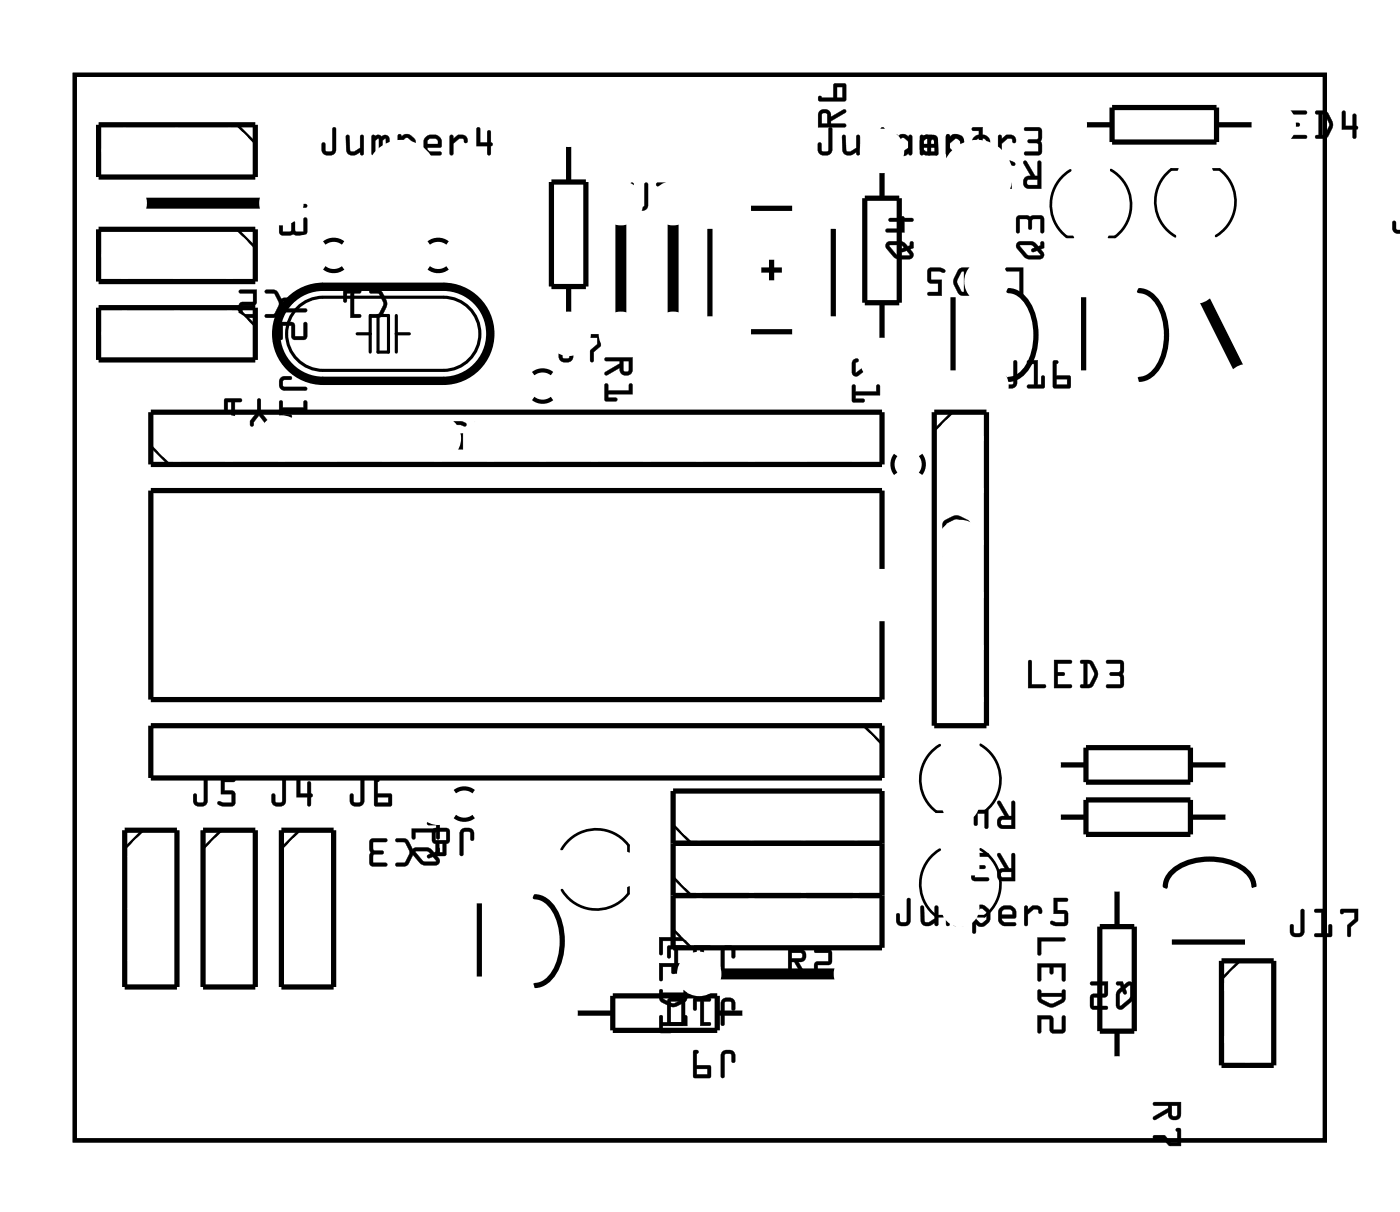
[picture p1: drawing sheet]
<svg xmlns="http://www.w3.org/2000/svg" width="68mm" height="59mm" viewBox="0 0 68 59" stroke-linecap="round" stroke-linejoin="round" font-family="sans-serif">
<path d="M3.6 3.6h60.8v51.8h-60.8zM15.8 13a.73 .73 0 0 0 .9 0M15.8 11.8a.73 .73 0 0 1 .9 0M20.9 13a.73 .73 0 0 0 .9 0M20.9 11.8a.73 .73 0 0 1 .9 0M25.9 19.4a.73 .73 0 0 0 .9 0M25.9 18.2a.73 .73 0 0 1 .9 0M22.1 39.7a.73 .73 0 0 0 .9 0M22.1 38.5a.73 .73 0 0 1 .9 0M43.6 22.1a.73 .73 0 0 0 0 .9M44.8 22.1a.73 .73 0 0 1 0 .9" fill="none" stroke="#000" stroke-width=".2"/>
<g fill="#000">
<path d="M3.6 3.6h60.8v51.8h-60.8zM3.6 3.6v51.8h60.8v-51.8z"/>
<path d="M12.9 14.1h.1a.6 .6 0 0 1 .7 .6v.2l-.2 .5h-.6v-.1h.4l.3-.5-.3-.5h-.4zM11.6 14.1h.9l-.1 .7-.6 .1v.4h.6v.1h-.6l-.2-.1 .1-.6h.6v-.4h-.6z"/>
<path d="M12.9 14.1h.5l.4 .7-.3 .6-.5 .1a.1 .1 0 0 1-.1-.1 .1 .1 0 0 1 .1-.1h.3l.3-.5-.3-.5h-.4zM12.9 14.1v.1l.4 .1 .3 .5-.3 .5h-.4v.1h.5l.3-.5a.77 .77 0 0 0-.3-.8zM11.6 14.1h.9l-.1 .7-.6 .1v.4h.6a.1 .1 0 0 1 .1 .1 .1 .1 0 0 1-.1 .1h-.6l-.2-.2 .1-.6h.6v-.4h-.6zM11.6 14.1l.1 .1 .6 .1v.4h-.6v.7h.7v-.1h-.6v-.5h.6l.1-.7z"/>
<path d="M13.7 18.4l.1-.1h.4l-.1 .2h-.3v.3h1.1v.1l-1.2 .1-.1-.3zM13.6 19.5h.1l.1 .3h1v-.3h.1v.5h-1.1v.2h.3l.1 .1h-.6z"/>
<path d="M13.6 18.4l.2-.1h.4l-.1 .2h-.3v.3h1.1a.1 .1 0 0 1 0 .1 .1 .1 0 0 1 0 .1h-1.2l-.1-.3zM13.7 18.4l-.1 .3 .1 .3h1.2v-.2h-1.1v-.3l.3-.1 .1-.1h-.4zM13.6 19.5h.2v.3h1v-.2a.1 .1 0 0 1 0-.1 .1 .1 0 0 1 .1 .1v.4h-1.1v.2h.3l.1 .1h-.5l-.1-.1zM13.6 19.5v.7l.1 .1h.5l-.1-.1h-.4v-.2h1.2v-.5h-.1v.3h-1.1v-.3z"/>
<path d="M13.7 14.6l.1-.1h.4l-.1 .1-.3 .1v.3h1.1v.1l-1.2 .1-.1-.3zM13.6 15.7h.7v.6h.5v-.6h.1v.7l-.1 .1h-.5l-.1-.2v-.5h-.4v.6l-.2 .1z"/>
<path d="M13.6 14.5h.2h.4l-.1 .2h-.3v.3h1.1a.1 .1 0 0 1 0 .1 .1 .1 0 0 1 0 .1h-1.2l-.1-.3zM13.7 14.6l-.1 .3 .1 .2h1.2v-.1h-1.1v-.3l.3-.1 .1-.1h-.4zM13.6 15.6l.7 .1v.6h.5v-.6a.1 .1 0 0 1 0-.1 .1 .1 0 0 1 .1 .1v.6l-.1 .2h-.6v-.7h-.4v.6a.1 .1 0 0 1-.1 .1 .1 .1 0 0 1-.1-.1zM13.6 15.7v.8h.1v-.7h.5v.7h.7v-.8h-.1v.7h-.5v-.7z"/>
<path d="M13.7 9.5l.1-.1 .4 .1-.1 .1h-.3v.3h1.1v.1l-1.2 .1-.1-.3zM13.6 10.6h.1l.1 .7 .3-.1 .1-.4 .1-.1v.1l.1 .4 .4 .1v-.6l.1-.1v.7l-.1 .1h-.5h-.6l-.1-.1z"/>
<path d="M13.6 9.5l.2-.1h.4l-.1 .2h-.3v.3h1.1a.1 .1 0 0 1 0 .1 .1 .1 0 0 1 0 .1h-1.2l-.1-.3zM13.7 9.5l-.1 .3 .1 .3h1.2v-.2h-1.1v-.3h.3l.1-.1-.4-.1zM13.6 10.6h.2v.7l.3-.1 .1-.4 .1-.1v.1l.1 .4 .4 .1v-.6a.1 .1 0 0 1 0-.1 .1 .1 0 0 1 .1 .1v.6l-.1 .1h-.5l-.5 .1-.2-.2zM13.6 10.6v.8h1.3v-.8l-.1 .1v.6l-.4-.1-.1-.4h-.1l-.1 .4-.4 .1v-.7z"/>
<path d="M16.2 6.2l.2 .1-.1 1.1-.1 .1h-.4l-.1-.1-.1-.4 .1-.1 .1 .1v.3h.3zM16.2 6.2v1.1l-.4 .1-.1-.5v.1v.3a.38 .38 0 0 0 .6 .2v-.2v-1zM16.8 6.6h.2v.7l.2 .1 .3-.2v-.6h.2v.9h-.2v-.1a.39 .39 0 0 1-.7-.1zM16.9 6.6l-.1 .7 .1 .2h.4l.2-.1v.1h.2v-.9h-.2v.6l-.3 .2-.2-.1v-.7zM18.1 6.6l.3-.1 .2 .1a.21 .21 0 0 1 .2 0 .21 .21 0 0 1 .1 .2v.7h-.1l-.1-.8-.1 .1v.7h-.2v-.8l-.2 .1 .1 .7a.1 .1 0 0 1-.1 .1 .1 .1 0 0 1-.1-.1zM18.1 6.6v.9h.1v-.7l.2-.1 .1 .8h.1v-.7l.1-.1 .1 .8h.1v-.9zM19.4 6.5h.1v.2l.2-.2h.2l.2 .2 .1 .2a.5 .5 0 0 1-.2 .6l-.3 .1-.2-.1v.3a.1 .1 0 0 1-.1 .1 .1 .1 0 0 1-.1-.1zM19.4 6.6v1.2v.1l.1-.1v-.4l.3 .2 .2-.1 .2-.2v-.4l-.3-.4h-.2l-.2 .2v-.2zM19.7 6.7l-.2 .2v.3l.3 .2 .2-.2v-.3l-.2-.2zM19.7 6.7h.1l.2 .2v.3l-.2 .2-.3-.2v-.3zM20.7 6.7l.2-.2 .3 .1 .2 .1 .1 .2v.3h-.7l.1 .2h.5l.1 .1-.6 .1-.2-.2-.1-.2zM20.7 6.7l-.1 .5 .1 .3h.2h.6l-.1-.1h-.5l-.1-.2h.7v-.3l-.1-.2-.5-.1zM20.8 6.8v.2h.5l-.1-.2zM20.8 6.8l.4-.1 .1 .3h-.5zM21.9 6.6h.1l.1 .1 .1-.1a.33 .33 0 0 1 .4 0 .33 .33 0 0 1 .1 .3l-.1 .1-.1-.2-.2-.1-.3 .3 .1 .5a.1 .1 0 0 1-.1 .1 .1 .1 0 0 1-.1-.1zM21.9 6.6v.9h.1v-.5l.3-.3 .2 .1 .2 .2v-.2l-.1-.2h-.3l-.3 .2v-.2zM23.2 6.2h.2v.7h.3v-.5a.1 .1 0 0 1 .1-.1 .1 .1 0 0 1 .1 .1v.5l.1 .1-.1 .1v.4a.1 .1 0 0 1-.1 .1 .1 .1 0 0 1-.1-.1v-.4h-.5zM23.2 6.2v.9h.5v.4h.1l.1-.4v-.1v-.1l-.1-.5h-.1v.5h-.4l.1-.6z"/>
<path d="M16.2 6.2l.1 .1v1a.36 .36 0 0 1-.3 .3 .36 .36 0 0 1-.4-.3l.1-.3v-.1l.1 .1v.3h.4zM16.8 6.6h.2v.7l.1 .1 .4-.2v-.6h.2v.9h-.2v-.1a.38 .38 0 0 1-.4 .2 .38 .38 0 0 1-.3-.3zM18.1 6.6h.8v.9h-.1l-.1-.8-.1 .1v.7h-.2v-.8l-.2 .1v.7h-.1zM19.4 6.5h.1v.2l.2-.2h.2l.3 .3a.54 .54 0 0 1-.4 .8l-.3-.1v.4h-.1zM19.7 6.7l-.2 .2v.3l.3 .2 .2-.2v-.3l-.2-.2zM20.7 6.7l.2-.1h.3l.2 .1 .1 .2v.3h-.7l.1 .2h.5l.1 .1h-.6l-.2-.1-.1-.2zM20.8 6.8v.2h.5l-.1-.3zM21.9 6.6h.1v.1l.3-.1a.33 .33 0 0 1 .3 0 .33 .33 0 0 1 .1 .3 .12 .12 0 0 1-.1 0 .12 .12 0 0 1-.1-.1l-.2-.1-.3 .3v.5h-.1zM23.2 6.2h.1l.1 .7h.3v-.5h.2v.5l.1 .1-.1 .1-.1 .4h-.1v-.4h-.5z"/>
<path d="M18 14.1a.6 .6 0 0 1 .8 .6v.2l-.2 .5h-.6v-.1h.4l.3-.5-.3-.5h-.4zM16.7 14.1h.9l-.1 .2h-.3v1h.3v.1h-.5v-1.1h-.1v.4h-.2z"/>
<path d="M18 14.1h.5l.3 .7-.2 .6-.6 .1a.1 .1 0 0 1-.1-.1 .1 .1 0 0 1 .1-.1h.4l.2-.5-.2-.5h-.4zM18 14.1v.1l.4 .1 .3 .5-.3 .5h-.4v.1h.5l.3-.5a.77 .77 0 0 0-.3-.8zM16.7 14.1h.8v.2h-.3v1h.3a.1 .1 0 0 1 .1 .1 .1 .1 0 0 1-.1 .1h-.5v-1.2h-.1v.4h-.2zM16.7 14.1v.6l.2-.1v-.3h.2l-.1 1.1h.5v-.1h-.3v-1l.3-.1v-.1z"/>
<path d="M27.7 16.3h.2v1.1l-.2 .2h-.4l-.1-.2v-.4h.1h.1v.4h.3zM27.7 16.3v1.1h-.3l-.1-.4h-.1v.3a.38 .38 0 0 0 .6 .2l.1-.2v-1zM28.4 16.3l.8-.1v.6l-.3 .3v.4a.1 .1 0 0 1-.1 .1 .1 .1 0 0 1-.1-.1v-.5l.3-.3v-.3h-.5l-.1 .1zM28.4 16.3v.2l.7-.1v.3l-.4 .4v.4l.1 .1 .1-.5 .3-.3v-.6z"/>
<path d="M27.7 16.3h.2v1a.36 .36 0 0 1-.4 .3 .36 .36 0 0 1-.3-.3v-.3h.1l.1 .4h.3zM28.4 16.3l.8-.1v.6l-.3 .3-.1 .5h-.1v-.5l.3-.4v-.3l-.6 .1z"/>
<path d="M29.4 17.4h1.4v.6a.31 .31 0 0 1-.4 .2 .31 .31 0 0 1-.3-.3l-.6 .3-.1-.1 .7-.4v-.1l-.6-.1zM30.3 17.6v.4l.2 .1 .1-.5zM29.4 18.7h.2v.3h1v-.3l.1-.1 .1 .6h-1.2v.1h.4v.2h-.5z"/>
<path d="M29.4 17.4h1.4v.6a.32 .32 0 0 1-.4 .3 .32 .32 0 0 1-.3-.4l-.6 .3a.1 .1 0 0 1-.1 0 .1 .1 0 0 1 0-.1l.7-.4v-.1h-.6zM29.4 17.4l.1 .1h.6v.2l-.7 .4v.1l.7-.3 .1 .2 .1 .1h.3l.1-.1 .1-.7zM30.3 17.6v.4h.3v-.4zM30.3 17.5h.3l-.1 .6-.2-.1zM29.4 18.7h.2v.3h1v-.3a.1 .1 0 0 1 .1-.1 .1 .1 0 0 1 .1 .1v.5h-1.2v.1h.4v.2h-.5l-.1-.1zM29.4 18.7v.7l.1 .1 .5-.1v-.1h-.4v-.1h1.2l-.1-.5h-.1v.3h-1v-.3z"/>
<path d="M30.7 8.9h.1v1.1l.1 .1 .4-.1v-1a.1 .1 0 0 1 .1-.1 .1 .1 0 0 1 .1 .1v1.1l-.1 .1h-.5h-.2l-.1-.2zM30.7 8.9v1.2l.1 .1h.5l.2-.2v-1.1h-.1l-.1 1.1v.1l-.5-.1v-1zM31.9 8.9h.5v1.2h.2v-.4l.1-.1 .1 .6h-.1h-.8l.1-.1h.3v-1h-.3zM31.9 8.9v.1h.4v1.1h-.3l-.1 .1h.9v-.6l-.2 .1v.4h-.2v-1.2z"/>
<path d="M30.7 8.9h.1v1.1l.1 .1 .4-.1v-1l.1-.1h.1v1.1l-.1 .2h-.6l-.1-.1zM31.9 8.9h.5v1.2h.2v-.4l.1-.1v.6h-.8l.1-.1h.3v-1l-.3-.1z"/>
<path d="M40.3 6.2l.2 .1v1.1l-.2 .1h-.4l-.1-.1v-.4l.1-.1 .1 .1v.3h.3zM40.3 6.2v1.1l-.3 .1-.1-.5-.1 .1v.3a.38 .38 0 0 0 .6 .2l.1-.2v-1zM41 6.6h.1v.7l.3 .1 .2-.2v-.6h.2v.9h-.1l-.1-.1a.39 .39 0 0 1-.6-.1zM41 6.6v.7l.1 .2h.3l.3-.1v.1h.1v-.9h-.1v.6l-.3 .2-.3-.1v-.7zM42.2 6.6l.3-.1 .2 .1a.21 .21 0 0 1 .2 0 .21 .21 0 0 1 .2 .2v.7h-.2v-.8l-.2 .1v.7h-.1l-.1-.8-.1 .1v.7a.1 .1 0 0 1-.1 .1 .1 .1 0 0 1-.1-.1zM42.2 6.6v.9h.2v-.7l.1-.1 .1 .8h.1v-.7l.2-.1v.8h.2l-.1-.9zM43.5 6.5h.1l.1 .2 .1-.2h.2l.3 .2 .1 .2a.5 .5 0 0 1-.3 .6l-.3 .1-.1-.1v.3a.1 .1 0 0 1-.1 .1 .1 .1 0 0 1-.1-.1zM43.5 6.6v1.2l.1 .1v-.1v-.4l.3 .2 .2-.1 .2-.2v-.4l-.3-.4h-.2l-.2 .2v-.2zM43.8 6.7l-.1 .2v.3l.3 .2 .2-.2v-.3l-.2-.2zM43.8 6.7h.2l.2 .2v.3l-.3 .2-.3-.2 .1-.3zM44.8 6.7l.3-.2 .3 .1 .1 .1 .1 .2v.3h-.7l.2 .2h.5v.1l-.6 .1-.2-.2-.1-.2zM44.8 6.7l-.1 .5 .2 .3h.1h.6l-.1-.1h-.5l-.1-.2h.7v-.3l-.1-.2-.4-.1zM44.9 6.8v.2h.5l-.1-.2zM44.9 6.8l.4-.1 .1 .3h-.5zM46 6.6h.2v.1l.2-.1a.33 .33 0 0 1 .3 0 .33 .33 0 0 1 .2 .3l-.2 .1v-.2l-.2-.1-.3 .3v.5a.1 .1 0 0 1-.1 .1 .1 .1 0 0 1-.1-.1zM46 6.6v.9h.1h.1v-.5l.3-.3 .2 .1 .1 .2 .1-.2-.2-.2h-.3l-.2 .2-.1-.2zM47.3 6.2h.5v1.2h.2v-.4l.1-.1v.1v.5h-.8v-.1h.3v-1h-.3zM47.3 6.2v.1l.3 .1v1h-.3v.1h.8v-.5h-.1v.4h-.2v-1.2z"/>
<path d="M40.3 6.2l.2 .1v1a.36 .36 0 0 1-.4 .3 .36 .36 0 0 1-.3-.3v-.3l.1-.1v.1l.1 .3h.3zM41 6.6h.1v.7l.1 .1 .4-.2 .1-.6h.1v.9h-.1l-.1-.1a.38 .38 0 0 1-.3 .2 .38 .38 0 0 1-.3-.3zM42.2 6.6h.8l.1 .9h-.2v-.8l-.2 .1v.7h-.1l-.1-.8-.1 .1v.7h-.2zM43.5 6.5h.1l.1 .2 .1-.2h.2l.3 .3a.54 .54 0 0 1-.4 .8l-.2-.1-.1 .4h-.1zM43.8 6.7l-.1 .2v.3l.2 .2 .3-.2v-.3l-.2-.2zM44.8 6.7l.3-.1h.2l.2 .1 .1 .2v.3h-.7l.1 .2h.6v.1h-.6l-.2-.1-.1-.2zM44.9 6.8v.2h.5l-.1-.3zM46 6.6h.2v.1l.2-.1a.33 .33 0 0 1 .3 0 .33 .33 0 0 1 .2 .3 .12 .12 0 0 1-.2 0 .12 .12 0 0 1 0-.1l-.2-.1-.3 .3v.5h-.1zM47.3 6.2h.5v1.2h.2v-.4l.1-.1v.6h-.8v-.1h.3v-1h-.3z"/>
<path d="M39.9 5.4a.32 .32 0 0 1 .3-.1 .32 .32 0 0 1 .2 .4l.7-.4v.2l-.7 .4v.1h.7v.1l-1.3 .1zM40 5.5v.5h.2v-.5zM39.8 4.7h.7l.1-.6h.5v.8h-1.2h-.1zM40.7 4.2v.5h.3v-.5z"/>
<path d="M39.9 5.4a.32 .32 0 0 1 .3-.1 .32 .32 0 0 1 .2 .4l.6-.4a.1 .1 0 0 1 .1 .1 .1 .1 0 0 1 0 .1l-.7 .4v.1h.7a.1 .1 0 0 1 .1 .1 .1 .1 0 0 1-.1 .1h-1.3v-.6zM39.9 5.4l-.1 .8h1.3v-.2h-.7v-.1l.7-.4v-.2l-.7 .4v-.2l-.2-.2zM40 5.5v.5h.2v-.5zM40 5.5h.2v.5h-.2zM39.8 4.7h.7v-.6h.7l-.1 .8h-1.2h-.1zM39.8 4.7l.1 .2h1.2v-.8h-.5l-.1 .7zM40.7 4.2v.5h.3v-.5zM40.7 4.2h.3v.6h-.3z"/>
<path d="M41.5 17.5h.3l-.2 .2v.4l.9-.6 .2-.1 .1 .2v.5l-.2 .2-.1-.1 .1-.1v-.5l-.8 .7h-.2l-.2-.2zM41.5 18.7h.1v.3h1v-.3h.1l.1 .5h-1.2v.2h.4v.1l-.5 .1z"/>
<path d="M41.5 17.5l.2-.1 .1 .1-.2 .2v.4l.9-.6a.21 .21 0 0 1 .3 .1v.6l-.2 .1a.1 .1 0 0 1-.1-.1 .1 .1 0 0 1 .1-.1v-.5l-.8 .7a.21 .21 0 0 1-.3 0 .21 .21 0 0 1-.1-.2zM41.5 17.5v.7h.2l.9-.6v.5l-.1 .1h.2v-.7h-.2l-.9 .6v-.4l.1-.2zM41.5 18.7h.1v.3h1v-.2a.1 .1 0 0 1 .1-.1 .1 .1 0 0 1 .1 .1v.4h-1.2v.2h.4l.1 .1-.6 .1-.1-.1zM41.5 18.7l-.1 .8 .1 .1 .5-.1v-.1h-.4v-.2h1.2l-.1-.5h-.1v.3h-1v-.3z"/>
<path d="M42.9 6.2l.1 .1v1.1l-.1 .1h-.4l-.2-.1v-.4l.1-.1 .1 .1v.3h.3zM42.9 6.2l-.1 1.1-.3 .1-.1-.5-.1 .1v.3a.38 .38 0 0 0 .6 .2l.1-.2v-1zM43.5 6.6h.2v.7l.2 .1 .3-.2v-.6h.1v.9h-.1v-.1a.39 .39 0 0 1-.7-.1zM43.5 6.6v.7l.1 .2h.3l.3-.1v.1h.1v-.9h-.1v.6l-.3 .2-.2-.1v-.7zM44.8 6.6l.3-.1 .1 .1a.21 .21 0 0 1 .3 0 .21 .21 0 0 1 .1 .2v.7h-.1l-.1-.8-.1 .1-.1 .7h-.1v-.8l-.2 .1v.7a.1 .1 0 0 1-.1 .1 .1 .1 0 0 1-.1-.1zM44.8 6.6v.9h.1v-.7l.1-.1 .1 .8h.2v-.7l.1-.1 .1 .8h.1l-.1-.9zM46 6.5h.2v.2l.2-.2h.2l.2 .2 .1 .2a.5 .5 0 0 1-.3 .6l-.2 .1-.2-.1v.3a.1 .1 0 0 1-.1 .1 .1 .1 0 0 1-.1-.1zM46 6.6v1.2l.1 .1 .1-.1v-.4l.2 .2 .2-.1 .3-.2v-.4l-.3-.4h-.2l-.2 .2v-.2zM46.4 6.7l-.2 .2v.3l.3 .2 .2-.2v-.3l-.2-.2zM46.4 6.7h.1l.2 .2v.3l-.2 .2-.3-.2v-.3zM47.4 6.7l.2-.2 .3 .1 .2 .1 .1 .2-.1 .3h-.6l.1 .2h.5v.1l-.5 .1-.2-.2-.1-.2zM47.4 6.7l-.1 .5 .1 .3h.2h.5v-.1h-.5l-.2-.2h.7v-.3l-.1-.2-.4-.1zM47.5 6.8v.2h.5l-.1-.2zM47.5 6.8l.4-.1 .1 .3h-.6zM48.6 6.6h.1v.1l.2-.1a.33 .33 0 0 1 .4 0 .33 .33 0 0 1 .1 .3l-.1 .1-.1-.2-.2-.1-.3 .3v.5a.1 .1 0 0 1-.1 .1 .1 .1 0 0 1-.1-.1zM48.6 6.6l-.1 .9h.1h.1v-.5l.3-.3 .2 .1 .1 .2 .1-.2-.2-.2h-.3l-.2 .2v-.2zM49.8 6.2h.7l.2 .1-.1 .6 .1 .5-.1 .1h-.8l.1-.1h.6v-.4h-.5v-.1v-.1h.5v-.4h-.6zM49.8 6.2l.1 .1 .6 .1v.4h-.5v.1l.1 .1h.4v.4h-.6l-.1 .1h.8v-1.3z"/>
<path d="M42.9 6.2l.1 .1v1a.36 .36 0 0 1-.3 .3 .36 .36 0 0 1-.4-.3v-.3l.1-.1 .1 .1v.3h.3zM43.5 6.6h.2v.7l.1 .1 .4-.2v-.6h.1v.9h-.1v-.1a.38 .38 0 0 1-.4 .2 .38 .38 0 0 1-.3-.3zM44.8 6.6h.7l.1 .9h-.1l-.1-.8-.1 .1-.1 .7h-.1v-.8l-.2 .1v.7h-.1zM46 6.5h.2v.2l.2-.2h.2l.3 .3a.54 .54 0 0 1-.4 .8l-.3-.1v.4h-.2zM46.4 6.7l-.2 .2v.3l.3 .2 .2-.2v-.3l-.2-.2zM47.4 6.7l.2-.1h.3l.2 .1v.2v.3h-.6l.1 .2h.5v.1h-.5l-.2-.1-.1-.2zM47.5 6.8v.2h.5l-.1-.3zM48.6 6.6h.1v.1l.2-.1a.33 .33 0 0 1 .4 0 .33 .33 0 0 1 .1 .3 .12 .12 0 0 1-.2 0 .12 .12 0 0 1 0-.1l-.2-.1-.3 .3v.5h-.1zM49.8 6.2h.7l.2 .1-.1 .6 .1 .5-.1 .1h-.8l.1-.1h.6v-.4l-.5-.1v-.1h.5v-.4h-.6z"/>
<path d="M43.1 11.8l.7-.1 .3 .3 .3-.3v.4h-.1l.1 .3-.1 .2a.91 .91 0 0 1-1.2-.7zM43.3 11.9l.3 .5h.6l-.1-.2h-.2a.11 .11 0 0 1-.1-.1 .11 .11 0 0 1 .2-.1l-.2-.1zM43.2 10.6h.6l.1-.1 .5 .2v.1h-.4v.5h-.8l-.1-.1v-.1h.7v-.3h-.5z"/>
<path d="M43.1 11.8l.7-.1 .3 .3 .2-.1v-.1l.1-.1v.4h-.1l.1 .2v.2a.92 .92 0 0 1-1.3-.4v-.2zM43.1 11.8v.2l.4 .5a.97 .97 0 0 0 .8 .1l.1-.2-.2-.3h.2v-.3h-.1v.1l-.2 .1-.3-.3zM43.3 11.9l.3 .5h.7l-.2-.2h-.3v-.1l.2-.1-.2-.1zM43.2 11.9h.6a.11 .11 0 0 1 .1 0 .11 .11 0 0 1 0 .2l-.1 .1h.3l.1 .2h-.6zM43.2 10.6h.6l.1-.1 .1 .1h.3a.09 .09 0 0 1 .1 .1 .09 .09 0 0 1-.1 .1h-.3v.5h-.8l-.1-.1v-.1h.7v-.3h-.5zM43.2 10.6l.1 .2h.5v.3h-.7v.1l.1 .1h.8v-.5h.3l.1-.1-.5-.2-.1 .1z"/>
<path d="M49.3 17.5l.2 .1v1.1l-.2 .2h-.4l-.1-.2v-.4l.1-.1v.1l.1 .4h.3zM49.3 17.5v1.1l-.3 .1-.1-.4h-.1v.3a.38 .38 0 0 0 .6 .2l.1-.2v-1zM50 17.5h.5v1.2h.1v-.4h.2v.6l-.9-.1 .1-.1h.3v-1h-.3zM50 17.5v.2h.3v1h-.3v.1h.8v-.5h-.1l-.1 .4h-.1v-1.2zM51.2 17.5h.2a.09 .09 0 0 1 .1 .1 .09 .09 0 0 1-.1 .1v.6h.7l-.1 .6-.8-.1zM51.2 17.5v1.3h.8v-.5h-.6v-.6l.1-.1zM51.4 18.4v.3h.5v-.3zM51.4 18.4h.5v.3h-.5z"/>
<path d="M49.3 17.5l.2 .1v1a.36 .36 0 0 1-.4 .3 .36 .36 0 0 1-.3-.3v-.3h.1l.1 .4 .3-.1zM50 17.5h.5v1.2h.1v-.4h.2v.6l-.9-.1 .1-.1h.3v-1h-.3zM51.2 17.5l.3 .1-.1 .1v.6h.7l-.1 .6-.8-.1zM51.4 18.4v.3h.5v-.3z"/>
<path d="M48.9 13h.9l-.1 1.4-.1-.1v-1.1h-.7zM47.7 13h.8v1.4l-.9-.1 .1-.1h.6v-.4h-.3v-.1v-.1h.3v-.4h-.6zM46.6 13.1l.5-.1 .1 .1-.1 .1v1h.1v.1h-.5a.8 .8 0 0 1-.1-1.1zM46.8 13.2l-.3 .5 .2 .4 .2 .1v-1zM45.2 13.1l.5-.1a.15 .15 0 0 1 .2 0 .16 .16 0 0 1-.1 .3l-.5-.1v.4h.5v.8h-.6v-.2h.4v-.4h-.4l-.1-.1z"/>
<path d="M48.9 13h.9l-.1 1.4-.1-.1v-1.1h-.7zM48.9 13v.2h.7v1.1l.1 .1 .1-1.4zM47.6 13h.9v1.4h-.8a.1 .1 0 0 1-.1-.1 .1 .1 0 0 1 .1-.1h.6v-.4h-.2a.1 .1 0 0 1-.1-.1 .1 .1 0 0 1 .1-.1h.2v-.4h-.6zM47.7 13v.2h.6v.4h-.2l-.1 .1 .3 .1v.4h-.6v.1l.8 .1v-1.4zM46.6 13.1l.2-.1 .4 .1v.1h-.1v1h.1v.2l-.5-.1-.3-.4v-.3zM46.7 13.1l-.3 .4v.4l.3 .4 .5 .1v-.2h-.1v-1h.1v-.2zM46.8 13.2l-.3 .5 .3 .4 .1 .1v-1zM46.8 13.2h.1v1h-.2l-.2-.5zM45.1 13.1l.6-.1 .2 .1a.1 .1 0 0 1 .1 .1 .11 .11 0 0 1-.2 .1l-.5-.1v.4h.5v.8h-.6a.1 .1 0 0 1-.1-.1 .1 .1 0 0 1 .1-.1h.4v-.4h-.4l-.1-.1zM45.2 13.1l-.1 .6 .1 .1h.4v.4h-.4l-.1 .1 .7 .1v-.8h-.5v-.4l.6 .1 .1-.2-.3-.1z"/>
<path d="M49.5 11.8l.7-.1 .3 .3 .2-.3 .1 .4h-.2l.2 .3-.2 .2a.91 .91 0 0 1-1.2-.7zM49.6 11.9l.4 .5h.6l-.2-.2h-.1a.11 .11 0 0 1-.1-.1 .11 .11 0 0 1 .1-.1l-.1-.1zM49.5 10.5h1.2l.1 .1v.7h-.2v-.7l-.4 .1v.4l-.1 .1-.1-.1v-.4l-.4-.1v.7h-.1z"/>
<path d="M49.5 11.8l.7-.1 .3 .3 .1-.1v-.1l.1-.1 .1 .4h-.2l.2 .2-.1 .2a.92 .92 0 0 1-1.2-.4l-.1-.2zM49.5 11.8l-.1 .2 .4 .5a.97 .97 0 0 0 .8 .1l.2-.2-.2-.3h.2v-.3h-.2v.1l-.1 .1-.3-.3zM49.6 11.9l.4 .5h.6l-.2-.2h-.2v-.1l.1-.1-.1-.1zM49.6 11.9h.5a.11 .11 0 0 1 .2 0 .11 .11 0 0 1-.1 .2v.1h.2l.2 .2h-.6zM49.5 10.5h1.1l.2 .1-.1 .7h-.1v-.7l-.4 .1v.4l-.1 .1-.1-.1v-.4l-.4-.1v.7a.1 .1 0 0 1-.1 0 .1 .1 0 0 1-.1 0zM49.5 10.5v.8h.1v-.7l.4 .1v.4l.1 .1 .1-.1v-.4l.4-.1v.7h.2l-.1-.8z"/>
<path d="M49.8 7.8l.1 .1 .4 .7h.2v-.7l.1-.1v.1v1.3h-.6a.31 .31 0 0 1-.2-.4 .31 .31 0 0 1 .3-.2zM50 8.8v.2h.5v-.3zM48.6 7.9l.5-.1a.15 .15 0 0 1 .2 0 .15 .15 0 0 1 0 .3l-.6-.1v.4h.5v.8h-.6v-.2h.4v-.4h-.4l-.1-.1z"/>
<path d="M49.8 7.8l.1 .1 .4 .7h.2v-.7a.1 .1 0 0 1 0-.1 .1 .1 0 0 1 .1 .1v1.3h-.6a.32 .32 0 0 1-.2-.4 .32 .32 0 0 1 .3-.2l-.3-.7zM49.8 7.8l.3 .8h-.2l-.1 .1v.4l.8 .1v-1.4l-.1 .1v.7h-.2l-.4-.7zM50 8.8v.2h.5v-.3zM50 8.7h.5v.3h-.5zM48.6 7.9l.5-.1 .2 .1a.1 .1 0 0 1 .1 .1 .11 .11 0 0 1-.2 .1l-.5-.1v.4h.5v.8h-.6a.1 .1 0 0 1-.1-.1 .1 .1 0 0 1 .1-.1h.4v-.4h-.4l-.1-.1zM48.6 7.9l-.1 .6 .1 .1h.4v.4h-.4l-.1 .1 .7 .1v-.8h-.5v-.4l.6 .1 .1-.2-.3-.1z"/>
<path d="M61.5 5.4l.1 .1v1.1h.7v.1l-.9 .1zM61.5 5.4l-.1 1.3h.9l-.1-.1h-.6v-1.1zM62.7 5.4h.8a.1 .1 0 0 1 .1 .1 .1 .1 0 0 1-.1 .1h-.6v.4h.2a.1 .1 0 0 1 .1 .1 .1 .1 0 0 1-.1 .1l-.2-.1v.5h.6a.1 .1 0 0 1 .1 .1 .1 .1 0 0 1-.1 .1h-.8zM62.7 5.4v1.3h.8v-.1h-.6v-.5h.2h.1l-.3-.1v-.5h.6v-.1zM64 5.4h.5l.3 .6v.2l-.2 .5h-.2h-.4v-.1h.1v-1l-.1-.1zM64 5.4v.1h.1v1.1h-.1v.1h.5l.3-.5v-.3l-.3-.5zM64.3 5.6v1h.1l.3-.5-.3-.5zM64.3 5.5l.2 .1 .2 .5-.3 .5h-.1zM65.3 5.4h.1v.7h.4v-.5a.1 .1 0 0 1 .1-.1 .1 .1 0 0 1 .1 .1v.5l.1 .1-.1 .1v.4a.1 .1 0 0 1-.1 .1 .1 .1 0 0 1-.1-.1v-.4h-.5zM65.3 5.4v.9h.5v.4h.1v-.4l.1-.1-.1-.1v-.5h-.1v.5h-.4v-.7z"/>
<path d="M61.5 5.4l.1 .1v1.1h.6v.1h-.8zM62.7 5.4h.9l-.1 .2h-.6v.4h.3v.1h-.3v.5h.6v.1h-.8zM64 5.4h.5a.8 .8 0 0 1 .1 1.2l-.2 .1h-.4v-.1h.1v-1l-.1-.1zM64.3 5.6v1h.1l.3-.5-.3-.5zM65.3 5.4h.1v.7h.4v-.5h.2v.5v.1v.1l-.1 .4h-.1v-.4h-.5z"/>
<path d="M68.1 10v1.4h-.1l-.3-.2v-.4l.1-.1 .1 .1v.4h.2zM68.1 10v1.2l-.2-.1v-.3h-.2v.4l.3 .1h.1zM68.1 10.4v1zM68.1 10.4v.9zM68.1 10.4v1zM68.1 10.4v.9zM68.1 10.3v1.4zM68.1 10.3v1.4zM68.1 10.5v.7zM68.1 10.5v.7zM68.1 10.4v1zM68.1 10.4v1zM68.1 10.6v.2zM68.1 10.5v.3zM68.1 10.4v1zM68.1 10.4v.9zM68.1 10v1.4zM68.1 10v1.4z"/>
<path d="M68.1 10v1.4h-.1l-.3-.2v-.4h.2v.3l.2 .1zM68.1 10.4v1zM68.1 10.4v1zM68.1 10.3v1.4zM68.1 10.5v.7zM68.1 10.4v1zM68.1 10.5v.3zM68.1 10.4v1zM68.1 10v1.4z"/>
<path d="M9.9 37.9h.2v1.1l-.2 .2h-.3l-.2-.2v-.4h.1h.1v.4h.3zM9.9 37.9v1.1h-.3l-.1-.4h-.1v.3a.38 .38 0 0 0 .6 .2l.1-.2v-1zM10.7 37.8h.7a.1 .1 0 0 1 .1 .1 .1 .1 0 0 1-.1 .1h-.5v.4l.5 .1v.6l-.1 .1-.7-.1a.1 .1 0 0 1 0-.1 .1 .1 0 0 1 .1-.1l.6 .1v-.4h-.6zM10.7 37.8v.8h.6v.4h-.6l-.1 .1 .2 .1h.5l.1-.2v-.5l-.1-.1h-.4v-.4h.5v-.1z"/>
<path d="M9.9 37.9h.2v1a.36 .36 0 0 1-.4 .3 .36 .36 0 0 1-.3-.3v-.3h.1h.1v.4h.3zM10.7 37.8h.7v.1v.1h-.5v.4h.4l.1 .1v.6l-.1 .1h-.4a.15 .15 0 0 1-.3 0 .15 .15 0 0 1 .1-.2h.6v-.4h-.6z"/>
<path d="M12.5 19.4h.2v.6l.3 .5v.2h-.1v-.2l-.3-.3-.3 .3v.2h-.1v-.2l.3-.5zM10.9 19.4h.9l-.1 .1h-.3v1.1h.3v.1h-.5v-1.2h-.1v.4l-.1 .1z"/>
<path d="M12.5 19.4h.2v.6l.3 .5v.2h-.1v-.2l-.3-.3-.3 .3v.2h-.1v-.2l.3-.5zM12.5 19.4v.6l-.3 .5v.2h.1v-.2l.3-.3 .3 .3v.2h.1v-.2l-.3-.5v-.6zM10.9 19.4h.8v.1h-.3v1.1l.3-.1a.1 .1 0 0 1 .1 .1 .1 .1 0 0 1-.1 .1h-.5v-1.2h-.1v.4l-.1 .1zM10.9 19.4v.6l.2-.1v-.4h.2l-.1 1.2h.5v-.1h-.3v-1.1h.3v-.1z"/>
<path d="M13.7 37.9h.2v1.1l-.2 .2h-.3l-.2-.2v-.4h.1h.1v.4h.3zM13.8 37.9l-.1 1.1h-.3l-.1-.4h-.1v.3a.38 .38 0 0 0 .6 .2l.1-.2v-1zM14.4 37.9h.2v.7h.3v-.6h.2v.6l.1 .1-.1 .1v.3a.09 .09 0 0 1-.1 .1 .09 .09 0 0 1-.1-.1v-.3h-.5zM14.5 37.9l-.1 .9 .6-.1v.4l.1 .1v-.5h.1l-.1-.1v-.6h-.1v.6h-.4v-.7z"/>
<path d="M13.8 37.9h.1v1a.36 .36 0 0 1-.3 .3 .36 .36 0 0 1-.4-.3v-.3h.1h.1v.4h.3zM14.5 37.9h.1v.7h.3l.1-.6h.1v.6l.1 .1-.1 .1v.4l-.1-.1-.1-.3h-.5z"/>
<path d="M17.6 37.9h.1v1.1l-.1 .2h-.4l-.2-.2v-.4h.1h.1v.4h.3zM17.6 37.9l-.1 1.1h-.3l-.1-.4h-.1v.3a.38 .38 0 0 0 .6 .2l.1-.2v-1zM18.2 37.9l.2-.1a.09 .09 0 0 1 .1 .1 .09 .09 0 0 1-.1 .1v.6h.7l-.1 .6-.8-.1zM18.2 37.9v1.3h.8v-.6h-.6v-.6v-.1zM18.4 38.8v.2h.5v-.2zM18.4 38.7h.5v.3h-.5z"/>
<path d="M17.6 37.9h.1v1a.36 .36 0 0 1-.3 .3 .36 .36 0 0 1-.4-.3v-.3h.1h.1v.4h.3zM18.2 37.9h.2v.1v.6h.7l-.1 .6-.8-.1zM18.4 38.8v.2h.5v-.2z"/>
<path d="M23.1 20.5h.1a.6 .6 0 0 1 .7 .6v.2l-.2 .5h-.6v-.1h.4l.3-.5-.3-.5-.4-.1zM21.9 20.5h.5a.15 .15 0 0 1 .2 0 .15 .15 0 0 1 0 .2h-.6v.4h.5v.7h-.6v-.1h.4v-.5h-.4l-.1-.1z"/>
<path d="M23.1 20.5h.5l.4 .7-.3 .6h-.5a.1 .1 0 0 1-.1 0 .1 .1 0 0 1 .1-.1l.3-.1 .3-.4-.3-.5h-.4zM23.1 20.5v.1l.4 .1 .3 .5-.3 .5h-.4v.1h.5l.3-.5a.77 .77 0 0 0-.3-.8zM21.9 20.5h.5h.2a.11 .11 0 0 1 .1 .2 .1 .1 0 0 1-.1 0h-.6v.4h.5v.7h-.6a.1 .1 0 0 1-.1 0 .1 .1 0 0 1 .1-.1h.4v-.5h-.4l-.1-.1zM21.9 20.5l-.1 .6 .1 .1h.4v.5h-.4l-.1 .1h.7v-.7h-.5v-.5l.6 .1 .1-.1-.3-.1z"/>
<path d="M45.9 25.3l.5-.2h.3l.5 .3v.5h-.2v-.4l-.5-.3-.5 .3v.4h-.1l-.1-.4zM46.3 26.4h.9l-.1 .1h-.6v.4h.5v.1l-.5 .1h-.1h-.1l-.4-.1v-.1h.4z"/>
<path d="M45.9 25.3l.5-.2h.3l.5 .3v.4a.1 .1 0 0 1-.1 .1 .1 .1 0 0 1-.1-.1v-.3l-.5-.3-.5 .3v.4h-.1l-.1-.4zM45.9 25.4v.5h.1v-.4l.5-.3 .5 .3v.4h.2l-.1-.5-.4-.3a.77 .77 0 0 0-.8 .3zM46.3 26.4h.9l-.1 .1h-.6v.4h.5v.1l-.5 .1-.1 .1-.1-.1h-.4a.09 .09 0 0 1-.1-.1 .09 .09 0 0 1 .1-.1h.4zM46.3 26.4v.5h-.4v.1h.4l.1 .1v-.1h.6v-.1h-.6v-.4h.7l.1-.1z"/>
<path d="M48.5 39h.2l.4 .7h.1v-.7l.1-.1 .1 .1v1.3h-.6a.31 .31 0 0 1-.3-.4 .31 .31 0 0 1 .4-.2zM48.7 39.9v.2h.5v-.3zM47.4 39h.1v.4h.6l-.1 .9-.1-.1v-.7h-.4v.6h-.1v-.6h-.1l.1-.1z"/>
<path d="M48.5 38.9l.2 .1 .4 .7h.1v-.7a.1 .1 0 0 1 .1-.1 .1 .1 0 0 1 .1 .1v1.3h-.6a.32 .32 0 0 1-.3-.4 .32 .32 0 0 1 .4-.2l-.4-.6zM48.5 39l.4 .7h-.2l-.2 .1 .1 .4 .8 .1-.1-1.3h-.1v.7h-.1l-.4-.7zM48.7 39.9v.2h.5v-.3zM48.7 39.9l.5-.1v.3h-.5zM47.4 38.9l.1 .1v.4h.6l-.1 .9-.1-.1v-.7h-.4v.6h-.1v-.6h-.1l.1-.1zM47.4 39v.4l-.1 .1h.1v.6h.1v-.6h.4v.7l.1 .1 .1-.9h-.6v-.4z"/>
<path d="M50 32.1l.2 .1v1.1h.6l.1 .1h-.1l-.8 .1zM50 32.1v1.3h.8v-.1h-.6v-1.1zM51.3 32.1h.7a.1 .1 0 0 1 .1 .1 .1 .1 0 0 1-.1 .1h-.6v.4h.3a.1 .1 0 0 1 .1 .1 .1 .1 0 0 1-.1 .1h-.3v.4h.6a.1 .1 0 0 1 .1 .1 .1 .1 0 0 1-.1 .1h-.7zM51.3 32.1v1.3h.8v-.1h-.7v-.5l.3 .1 .1-.1-.4-.1v-.4l.7-.1v-.1zM52.5 32.1h.6l.3 .6v.2l-.3 .5h-.1h-.5v-.1h.2v-1l-.2-.1zM52.6 32.1v.1l.1 .1v1h-.1v.1h.5l.3-.5v-.3l-.3-.5zM52.9 32.3v1l.3-.5-.2-.5zM52.9 32.3h.1l.2 .5-.3 .5zM53.8 32.1h.7l.2 .1-.1 .6 .1 .5-.1 .1h-.8l.1-.1h.6v-.4h-.5v-.1v-.1l.5-.1v-.3h-.7zM53.8 32.1v.1l.7 .1v.4h-.5v.1v.1h.5v.4h-.7v.1h.8v-1.2l-.1-.1z"/>
<path d="M50 32.1l.2 .1v1.1h.6v.1h-.8zM51.3 32.1h.8l-.1 .2h-.6v.4h.3l.1 .1h-.1l-.3 .1v.4h.7v.1h-.8zM52.6 32.1h.5a.8 .8 0 0 1 .1 1.2l-.2 .1h-.5l.1-.1h.1v-1l-.1-.1zM52.9 32.3v1l.3-.5-.2-.5zM53.8 32.1h.7l.1 .1v.6l.1 .5-.2 .1h-.7l.1-.1h.6v-.4l-.5-.1v-.1l.5-.1v-.3h-.7z"/>
<path d="M19.3 40.8a.6 .6 0 0 1 .8 .5v.3l-.3 .4-.5 .1v-.2h.4l.2-.5-.2-.5h-.4zM18 40.8h.8l-.1 .1h-.6l.1 .4 .4 .1h.1l-.1 .1-.4 .1-.1 .3h.7v.2h-.7l-.1-.1z"/>
<path d="M19.2 40.8h.6l.3 .6-.3 .6-.5 .1a.1 .1 0 0 1-.1-.1 .1 .1 0 0 1 .1-.1h.4l.2-.5-.2-.4-.4-.1zM19.3 40.8v.1h.4l.2 .5-.2 .5-.4 .1v.1h.5l.3-.5a.77 .77 0 0 0-.3-.8zM18 40.8h.8l-.1 .1h-.6l.1 .4h.4l.1 .1-.1 .1-.4 .1-.1 .3h.6a.1 .1 0 0 1 .1 .1 .1 .1 0 0 1-.1 .1h-.6l-.1-.1zM18 40.8v1.3h.8v-.1l-.7-.1 .1-.4h.4l.1-.1-.1-.1h-.4l-.1-.4h.7v-.1z"/>
<path d="M20.1 41.3l.7-.1 .3 .2 .2-.2 .1 .3-.2 .1 .2 .3-.1 .1a.91 .91 0 0 1-1.3-.6zM20.2 41.4l.4 .5h.6l-.1-.3-.2 .1a.11 .11 0 0 1-.1-.1 .11 .11 0 0 1 .1-.1l-.1-.1zM20 40.3h1.2v-.2h-.4v-.1l.5-.1 .1 .8h-.2v-.2h-1v.2l-.1 .1z"/>
<path d="M20.1 41.3l.7-.1 .3 .2h.1v-.2h.1l.1 .3-.2 .1 .2 .2-.1 .2a.92 .92 0 0 1-1.2-.5l-.1-.1zM20.1 41.3l-.1 .2 .4 .4a.97 .97 0 0 0 .9 .1l.1-.1-.2-.3 .2-.1v-.3h-.2v.2h-.1l-.3-.2zM20.2 41.4l.4 .5h.6l-.1-.3-.3 .1v-.1l.1-.1-.1-.1zM20.2 41.4h.5a.11 .11 0 0 1 .2 0 .11 .11 0 0 1-.1 .2v.1l.3-.1 .1 .3h-.6zM20 40.3h1.2v-.2h-.4v-.1l.5-.1 .1 .1-.1 .8h-.1v-.3h-1v.2a.1 .1 0 0 1-.1 .1 .1 .1 0 0 1-.1-.1zM20 40.3l.1 .5 .1-.1v-.3h1v.3h.2v-.7l-.1-.1-.5 .1v.1h.4v.2z"/>
<path d="M22.4 40.3h.5l.2 .2-.1 .3v.1l-.1-.1v-.4l-.4 .1v1l-.1 .1v-.1v-1zM21.1 40.3l.6-.1 .2 .2v.4l-.2 .2v.6h-.5v-.6l-.2-.2zM21.2 40.4v.4h.5v-.4zM21.4 41v.4h.1v-.4z"/>
<path d="M22.4 40.3h.5l.2 .2v.3l-.1 .1-.1-.1v-.4h-.3l-.1 1.1a.1 .1 0 0 1-.1 .1 .1 .1 0 0 1-.1-.1v-1zM22.4 40.3v.2v1.1l.1-.1v-1l.4-.1 .1 .5v-.1v-.3a.38 .38 0 0 0-.6-.2zM21.1 40.3l.6-.1 .2 .2v.4l-.2 .2v.6h-.5v-.6l-.2-.2zM21.1 40.3l-.1 .5 .2 .2v.6h.4l.1-.6 .2-.2v-.4l-.2-.1zM21.2 40.4v.4h.5v-.4zM21.2 40.4h.5v.4h-.5zM21.4 41v.4h.1v-.4zM21.4 41h.1v.4h-.1z"/>
<path d="M32.1 45.6h1.2h.1l-.1 .1h-1.1v.6l-.1 .1v-.1zM32.1 46.8h1.3v.8h-.1l-.1-.6h-.4v.3h-.1v-.3h-.5v.6l-.1 .1zM32.1 48.1h.1v.2h1l.1-.2h.1v.5a.8 .8 0 0 1-1.2 .1l-.1-.1zM32.2 48.4l.1 .2 .4 .2 .5-.3v-.1zM32.1 49.4h.1v.3h1l.1-.3h.1v.5h-1.2v.1h.4l.1 .2h-.6z"/>
<path d="M32.1 45.5h1.2l.1 .1-.1 .1h-1.1v.6l-.1 .1v-.1zM32.1 45.6v.7v.1l.1-.1v-.6h1.1l.1-.1h-.1zM32.1 46.8h1.3v.8a.1 .1 0 0 1-.1 .1 .1 .1 0 0 1-.1-.1v-.6h-.4v.3a.1 .1 0 0 1-.1 .1 .1 .1 0 0 1-.1-.1l.1-.3h-.5v.6a.1 .1 0 0 1-.1 .1 .1 .1 0 0 1 0-.1zM32.1 46.8v.9l.1-.1v-.6h.5v.3l.1-.3h.5v.6l.1 .1v-.9zM32.1 48.1h.1v.2h1l.1-.2h.1v.5l-.5 .3-.3 .1-.5-.4zM32.1 48.1v.5l.5 .3h.3l.5-.3v-.5h-.1v.2h-1.1v-.2zM32.2 48.4l.1 .2 .4 .2 .5-.2v-.2zM32.2 48.4h1.1v.1l-.6 .3-.4-.2zM32.1 49.4h.1v.3h1v-.3a.1 .1 0 0 1 .1-.1 .1 .1 0 0 1 .1 .1v.5h-1.2v.1h.4l.1 .2h-.6v-.1zM32.1 49.4v.8h.6l-.1-.1-.4-.1v-.1h1.2v-.5h-.1v.3h-1.1v-.3z"/>
<path d="M35.1 46h.5l.2 .2-.1 .3v.1l-.1-.1v-.3h-.4v1l-.1 .1v-.1v-1zM33.7 46h.9l-.1 .1h-.3v1l.3 .1v.1h-.4v-1.2h-.2v.4l-.1 .1zM32.5 46h.8v.1h-.3v1l.3 .1v.1h-.5v-1.2h-.2v.4l-.1 .1z"/>
<path d="M35.1 48.6l.5-.1 .2 .3-.1 .3h-.1v-.4h-.4v1.1l-.1 .1v-.1v-1zM33.7 48.5l.9 .1-.1 .1h-.3v1h.3v.2h-.4v-1.2h-.2v.4h-.1zM32.5 48.6l.6-.1 .2 .1v1.1l-.1 .2h-.6l-.1-.1zM32.6 48.7v1h.5v-1z"/>
<path d="M35.1 51.1h.5l.2 .2-.1 .3v.1l-.1-.1v-.4l-.4 .1v1l-.1 .1v-.1v-1zM33.7 51.1h.3l-.1 .1v.6h.7l-.1 .6-.8-.1zM33.9 52v.2h.5v-.2z"/>
<path d="M35.1 46h.5l.2 .2v.3l-.1 .1-.1-.1v-.3h-.3l-.1 1a.1 .1 0 0 1-.1 .1 .1 .1 0 0 1-.1-.1v-1zM35.1 46v.2v1.1l.1-.1v-1h.4l.1 .4v-.1v-.3a.38 .38 0 0 0-.6-.2zM33.7 46h.9l-.1 .1h-.3v1h.3a.1 .1 0 0 1 .1 .1 .1 .1 0 0 1-.1 .1h-.5l.1-1.2h-.2v.4l-.1 .1zM33.7 46v.6l.2-.1v-.4h.2v1.2h.4l.1-.1h-.4v-1.1h.3l.1-.1zM32.5 46h.8v.1h-.3v1h.3v.2h-.5v-1.2h-.2v.4l-.1 .1zM32.5 46v.6l.1-.1v-.4h.2v1.2h.5v-.1h-.3v-1.1h.3v-.1z"/>
<path d="M35.1 48.6l.5-.1 .2 .3v.3h-.1h-.1v-.4h-.3l-.1 1.1a.1 .1 0 0 1-.1 .1 .1 .1 0 0 1-.1-.1v-1zM35.1 48.6v.2v1h.1v-1.1h.4l.1 .4v-.3a.38 .38 0 0 0-.6-.2zM33.7 48.5h.9l-.1 .2h-.3v1h.3a.1 .1 0 0 1 .1 .1 .1 .1 0 0 1-.1 .1h-.5l.1-1.2h-.2v.4h-.1zM33.7 48.5v.6h.2v-.4h.2v1.2l.4-.1 .1-.1h-.4v-1h.3l.1-.2zM32.5 48.5h.6l.2 .1v1.1l-.1 .2h-.6l-.1-.1zM32.5 48.6v1.2l.1 .1 .6-.1 .1-.1v-1.1l-.2-.1zM32.6 48.7v1h.5v-1zM32.6 48.7h.5v1h-.5z"/>
<path d="M35.1 51.1h.5l.2 .2v.3l-.1 .1-.1-.1v-.4h-.3l-.1 1.1a.1 .1 0 0 1-.1 .1 .1 .1 0 0 1-.1-.1v-1zM35.1 51.1v.2v1.1l.1-.1v-1l.4-.1 .1 .5v-.1v-.3a.38 .38 0 0 0-.6-.2zM33.7 51.1h.3l-.1 .1v.6h.7l-.1 .6h-.8zM33.7 51.1v1.3h.8l.1-.6h-.7v-.6l.1-.1zM33.9 52v.2h.5v-.2zM33.9 51.9h.5v.3h-.5z"/>
<path d="M38.3 46.1h.6a.32 .32 0 0 1 .3 .4 .32 .32 0 0 1-.4 .3l.4 .6a.1 .1 0 0 1 0 .1 .1 .1 0 0 1-.2 0l-.4-.7h-.1v.6a.1 .1 0 0 1-.1 .1 .1 .1 0 0 1-.1-.1zM38.3 46.1l.1 1.4 .1-.1v-.6h.1l.4 .7h.2l-.4-.7 .2-.1 .2-.1-.1-.4zM38.5 46.3v.3h.5v-.3zM38.5 46.3h.5v.2l-.5 .1zM39.6 46.2l.7-.1 .2 .1-.1 .7h-.6v.4h.6a.1 .1 0 0 1 .1 .1 .1 .1 0 0 1-.1 .1h-.8v-.7l.7-.1v-.4h-.7zM39.6 46.2v.1h.7v.4l-.6 .1-.1 .7h.8v-.2h-.6v-.4h.6v-.7z"/>
<path d="M38.3 46.1h.6a.31 .31 0 0 1 .3 .4 .31 .31 0 0 1-.4 .3l.4 .6-.1 .1-.5-.7h-.1v.6l-.1 .1zM38.5 46.3v.3l.5-.1v-.2zM39.6 46.2l.7-.1 .1 .1v.7h-.6v.4h.6v.2h-.8v-.7l.7-.1v-.4h-.7z"/>
<path d="M44.1 43.7h.2v1.2l-.2 .1h-.4l-.1-.1v-.5h.1h.1v.4h.3zM44.1 43.7v1.1h-.3l-.1-.4h-.1v.3a.38 .38 0 0 0 .6 .2l.1-.2v-1zM44.8 44l.1 .1 .1 .7h.2l.3-.1v-.6l.1-.1v1h-.1v-.1a.39 .39 0 0 1-.7-.1zM44.8 44.1v.7l.1 .1 .3 .1 .3-.2v.2h.1v-1l-.1 .1v.6l-.3 .1h-.2l-.1-.7zM46 44h.3l.2 .1a.21 .21 0 0 1 .2-.1 .21 .21 0 0 1 .2 .2v.8h-.2v-.8l-.2 .1v.7l-.1-.1v-.7l-.2 .1v.6a.1 .1 0 0 1-.1 .1 .1 .1 0 0 1-.1-.1zM46 44.1v.9l.2-.1v-.6l.1-.1 .1 .8h.1v-.7l.2-.1v.7l.2 .1-.1-.9zM47.3 44h.1l.1 .1 .1-.1h.2l.3 .2 .1 .2a.5 .5 0 0 1-.3 .6l-.2 .1-.2-.2v.4a.1 .1 0 0 1-.1 .1 .1 .1 0 0 1-.1-.1zM47.3 44v1.3l.1 .1 .1-.1v-.4l.2 .1h.2l.2-.2v-.4l-.3-.4h-.2l-.1 .1-.1-.1zM47.6 44.2l-.1 .2v.2l.3 .3 .2-.2v-.3l-.2-.2zM47.6 44.2h.2l.2 .2v.3l-.3 .2-.2-.2v-.3zM48.6 44.1l.3-.1h.3l.1 .1 .1 .2v.3l-.7 .1 .2 .1h.5v.2h-.6l-.2-.1-.1-.2zM48.6 44.2v.5l.1 .2 .1 .1h.6v-.1l-.6-.1-.1-.1v-.1h.7v-.3l-.1-.2-.4-.1zM48.8 44.3l-.1 .2h.5l-.1-.3zM48.7 44.3l.4-.1 .2 .3h-.6zM49.8 44h.2v.2l.2-.2a.33 .33 0 0 1 .3 0 .33 .33 0 0 1 .2 .4h-.1l-.1-.2h-.2l-.3 .2v.5a.1 .1 0 0 1-.1 .1 .1 .1 0 0 1-.1-.1zM49.8 44.1v.8l.1 .1 .1-.1v-.5l.3-.2h.2l.1 .2 .1-.1-.2-.3h-.3l-.2 .2v-.1zM51.2 43.6h.7a.1 .1 0 0 1 .1 .1 .1 .1 0 0 1-.1 .1h-.5v.4l.5 .1v.6l-.1 .1h-.5l-.2-.1v-.1h.7v-.4h-.6zM51.2 43.7v.7h.6v.4h-.6l-.1 .1 .2 .1h.5l.1-.2v-.4l-.1-.1h-.4v-.5h.5v-.1z"/>
<path d="M44.1 43.7h.2v1a.36 .36 0 0 1-.4 .3 .36 .36 0 0 1-.3-.3v-.3h.1h.1v.4h.3zM44.8 44l.1 .1 .1 .7 .5-.1v-.6l.1-.1v1h-.1v-.1a.38 .38 0 0 1-.4 .1 .38 .38 0 0 1-.3-.2zM46 44l.8 .1 .1 .9h-.2v-.8l-.2 .1v.7h-.1l-.1-.8-.1 .1v.7h-.2zM47.3 44h.1l.1 .1 .1-.1h.2l.3 .3a.54 .54 0 0 1-.4 .7l-.2-.1v.4h-.2zM47.6 44.2l-.1 .2v.3l.2 .2 .3-.2v-.3l-.2-.2zM48.6 44.1l.3-.1h.3l.1 .1 .1 .2v.3l-.7 .1 .1 .1h.6v.2h-.6l-.2-.1-.1-.2zM48.8 44.3l-.1 .2h.5l-.1-.3zM49.8 44h.2v.2l.2-.2a.33 .33 0 0 1 .3 .1 .33 .33 0 0 1 .2 .3 .12 .12 0 0 1-.2 0 .12 .12 0 0 1 0-.2h-.2l-.3 .2v.6h-.1zM51.2 43.7h.7v.1h-.5v.4l.4 .1 .1 .1v.5l-.1 .1h-.4a.15 .15 0 0 1-.3 0 .15 .15 0 0 1 .1-.2h.6v-.4h-.6z"/>
<path d="M48.5 41.5h.2l.4 .7h.1v-.7h.1l.1 .1v1.2h-.6a.31 .31 0 0 1-.3-.3 .31 .31 0 0 1 .4-.3zM48.7 42.4v.2l.5 .1v-.3zM47.3 41.5h.8l-.1 .1h-.6v.4l.5 .1v.1l-.5 .1v.4h.6v.1h-.6l-.2-.1z"/>
<path d="M48.5 41.5h.2l.4 .7h.1v-.6a.1 .1 0 0 1 .1-.1 .1 .1 0 0 1 .1 .1v1.2h-.6a.32 .32 0 0 1-.3-.3 .32 .32 0 0 1 .4-.3l-.4-.6zM48.5 41.5l.4 .7h-.2l-.2 .2 .1 .3 .8 .1-.1-1.3h-.1v.7h-.1l-.4-.7zM48.7 42.4v.2l.5 .1v-.3zM48.7 42.4h.5v.3h-.5zM47.3 41.5h.8l-.1 .2-.6-.1v.4l.5 .1v.1l-.5 .1v.4l.6-.1a.1 .1 0 0 1 .1 .1 .1 .1 0 0 1-.1 .1h-.6l-.2-.1zM47.3 41.5v1.3h.7v-.1h-.6v-.4l.5-.1v-.1h-.1l-.4-.1v-.4h.6l.1-.1z"/>
<path d="M50.5 45.6h1.2l.1 .1-.1 .1h-1.1v.6h-.1zM50.5 46.8h1.3v.9h-.1l-.1-.7h-.4v.3l-.1 .1v-.1v-.3h-.5v.6l-.1 .1zM50.5 48.1h.1v.2h1l.1-.2h.1v.6a.8 .8 0 0 1-1.2 0l-.1-.1zM50.6 48.4l.1 .2 .4 .2 .5-.3v-.1zM50.5 49.4h.7v.7h.4v-.7h.2v.7l-.2 .1h-.4l-.1-.1v-.6h-.5v.6l-.1 .1z"/>
<path d="M50.4 45.6h1.3l.1 .1-.1 .1h-1.1v.6l-.1 .1-.1-.1zM50.5 45.6v.8h.1v-.7h1.1h.1l-.1-.1zM50.4 46.8h1.4v.8a.1 .1 0 0 1-.1 .1 .1 .1 0 0 1-.1-.1v-.6h-.4v.3a.1 .1 0 0 1-.1 .1 .1 .1 0 0 1-.1-.1l.1-.3h-.5v.6a.1 .1 0 0 1-.1 .1 .1 .1 0 0 1-.1-.1zM50.5 46.8v.9l.1-.1v-.6h.5v.3v.1l.1-.4h.5v.6l.1 .1v-.9zM50.5 48.1h.1v.2h1l.1-.2h.1v.5l-.5 .3-.3 .1-.5-.3zM50.5 48.1v.6l.5 .2h.3l.5-.2v-.6h-.1v.2h-1.1v-.2zM50.6 48.4l.1 .2 .4 .2 .5-.2v-.1zM50.6 48.4h1.1v.1l-.6 .3-.4-.2zM50.4 49.4h.8v.7h.4v-.7a.1 .1 0 0 1 .1 0 .1 .1 0 0 1 .1 0v.7l-.1 .1h-.5l-.2-.1 .1-.6h-.5v.6l-.1 .1-.1-.1zM50.5 49.4v.8h.1v-.7h.5v.6l.1 .1h.4l.2-.1v-.7h-.1v.7h-.5v-.7z"/>
<path d="M54.3 47.7h.3l.1 .2 .2-.2 .2 .1a.91 .91 0 0 1-.6 1.3l-.2-.1v-.1v-.6l.2-.3v-.1h-.2zM54.5 48.2v.7l.5-.4v-.6l-.3 .2 .1 .1a.11 .11 0 0 1-.1 .1 .11 .11 0 0 1-.1-.1zM53 47.7h.9l-.1 .7-.6 .1v.4h.6v.2h-.6l-.2-.1 .1-.6 .6-.1v-.4h-.6z"/>
<path d="M54.3 47.7h.3l.1 .2 .2-.2 .2 .1a.92 .92 0 0 1-.5 1.2l-.2 .1-.1-.2v-.6l.2-.3v-.1h-.2zM54.3 47.7v.2h.2v.1l-.2 .3v.7l.3 .1 .4-.4a.97 .97 0 0 0 .1-.8l-.2-.2-.2 .2-.1-.2zM54.5 48.3v.6l.4-.4 .1-.6-.3 .2 .1 .2h-.1l-.1-.1zM54.5 48.2h.1l.1 .1h.1l-.1-.3 .3-.1v.6l-.5 .4-.1-.5zM53 47.7h.9l-.1 .7-.6 .1v.4h.6a.1 .1 0 0 1 .1 .1 .1 .1 0 0 1-.1 .1h-.6l-.2-.1 .1-.6 .6-.1v-.4h-.6zM53 47.7l.1 .2h.6v.4l-.6 .1v.6l.7 .1v-.2h-.6v-.4l.6-.1 .1-.7z"/>
<path d="M56.1 53.6h1.3v.6a.31 .31 0 0 1-.3 .2 .31 .31 0 0 1-.3-.3l-.7 .3v-.1l.7-.4v-.2h-.7zM57 53.7v.5l.2 .1 .1-.6zM56.1 55.2h.5l.3 .3h.4v-.5l-.1-.1 .2-.1v.9h-.5l-.3-.3-.5-.1z"/>
<path d="M56.1 53.6h1.3v.6a.32 .32 0 0 1-.3 .2 .32 .32 0 0 1-.3-.3l-.6 .3a.1 .1 0 0 1-.1 0 .1 .1 0 0 1 0-.1l.7-.4v-.2h-.7zM56.1 53.6v.1h.7v.2l-.7 .4v.1l.7-.3v.2l.2 .1h.3l.1-.1v-.7zM57 53.7v.5h.2l.1-.5zM57 53.7h.3l-.1 .6-.2-.1zM56.1 55.2h.5l.3 .3h.4v-.5l-.1-.1 .2-.1v.9h-.5l-.3-.3h-.5zM56.1 55.2l.1 .2 .4-.1 .3 .4h.5v-.9l-.2 .1 .1 .1v.5h-.4l-.3-.3z"/>
<path d="M63.3 44.2l.1 .1v1.1l-.1 .1h-.4l-.2-.1v-.4l.1-.1 .1 .1v.3h.3zM63.3 44.2v1.1l-.4 .1-.1-.5v.1l-.1 .3a.38 .38 0 0 0 .7 .2v-.2v-1zM63.9 44.2h.5v1.2h.2v-.4l.1-.1 .1 .1-.1 .5h-.8l.1-.1h.3v-1h-.3zM63.9 44.2v.1l.4 .1v1h-.3l-.1 .1h.9v-.5h-.2v.4h-.2v-1.2zM65.2 44.2h.9l-.1 .6-.3 .3-.1 .4h-.1v-.5l.4-.3v-.3h-.6h-.1zM65.2 44.2v.2h.7v.3l-.4 .3v.5h.1l.1-.5 .3-.3v-.5z"/>
<path d="M63.3 44.2l.1 .1v1a.36 .36 0 0 1-.3 .3 .36 .36 0 0 1-.4-.3v-.3l.1-.1 .1 .1v.3h.4zM63.9 44.2h.5v1.2h.2v-.4l.1-.1v.6h-.8l.1-.1h.3v-1h-.3zM65.2 44.2h.8v.6l-.3 .3-.1 .4h-.1v-.5l.4-.3v-.3h-.7z"/>
</g>
<g fill="none" stroke="#000" stroke-width=".25">
<path d="M4.8 6.1h7.6v2.5h-7.6zM4.8 11.1h7.6v2.6h-7.6zM4.8 15h7.6v2.5h-7.6zM26.8 8.8h1.7v5.1h-1.7zM27.7 7v1.8M27.7 13.9v1.4M34.5 11.1v4.3M36.5 16.1h2M36.5 10.1h2M37 13.1h1M37.5 12.6v1M40.5 11.1v4.3"/>
<path d="M42.1 9.6h1.6v5.1h-1.6zM42.9 8.3v1.3M42.9 14.7v1.8M46.3 14.4v3.6M49 14.1a1.38 1.38 0 0 1 1.2 1.1 2.99 2.99 0 0 1-.5 2.9l-.3 .3h-.3M52.7 14.4v3.6M52.7 6.1h1.4M54.1 5.2h5.1v1.7h-5.1zM55.4 14.1a1.38 1.38 0 0 1 1.1 1.1 2.99 2.99 0 0 1-.4 2.9l-.3 .3h-.4M59.2 6.1h1.8M7.3 20h35.6v2.6h-35.6zM7.3 35.3h35.6v2.5h-35.6z"/>
<path d="M32.7 38.5h10.2v7.6h-10.2zM42.9 27.7v-3.9h-35.6v10.2h35.6v-3.8M45.4 20h2.6v15.3h-2.6zM51.5 37.2h1.3M51.5 39.7h1.3M52.8 36.3h5.1v1.7h-5.1zM52.8 38.9h5.1v1.7h-5.1zM57.9 37.2h1.8M57.9 39.7h1.8M6.1 40.4h2.5v7.6h-2.5zM9.9 40.4h2.5v7.6h-2.5zM13.7 40.4h2.5v7.6h-2.5z"/>
<path d="M23.3 43.9v3.6M26 43.6a1.38 1.38 0 0 1 1.2 1.1 2.99 2.99 0 0 1-.5 2.9l-.3 .2-.4 .1M28 49.2h1.8M29.8 48.4h5.1v1.7h-5.1zM32.7 41h10.2M32.7 43.5h10.2M34.9 49.2h1.3M53.5 45h1.7v5.1h-1.7zM54.3 43.2v1.8M54.3 50.1v1.4M57 45.8h3.5M59.4 46.7h2.5v5.1h-2.5z"/>
<path d="M61 43.1a1.92 1.92 0 0 0-2.2-1.3 2.34 2.34 0 0 0-2.1 .9v.4"/>
</g>
<g fill="none" stroke="#000" stroke-width=".13">
<path d="M11.5 6.1l.9 .9M11.5 11.1l.9 .9M11.5 15l.9 .8M52.1 8.3a1.95 1.95 0 0 0-.2 3.2h.3M53.9 11.5h.3M54 8.3a1.95 1.95 0 0 1 .2 3.2M57.3 8.2a.97 .97 0 0 0-1 .9 1.95 1.95 0 0 0 .9 2.4M59 8.2h.3a1.95 1.95 0 0 1-.2 3.3M7.3 21.7l.9 .9M42 35.3l.9 .9M45.7 36.2a1.95 1.95 0 0 0-.2 3.3h.4M46.3 20l-.9 .9"/>
<path d="M47.7 36.2a1.95 1.95 0 0 1 .2 3.3h-.3M7 40.4l-.9 .8M10.8 40.4l-.9 .8M14.6 40.4l-.9 .8M27.3 41.3a1.95 1.95 0 0 1 3.3-.2v.3M30.6 43.1v.3a1.95 1.95 0 0 1-3.3-.1M32.7 40.1l.9 .9M32.7 42.6l.9 .9M32.7 45.2l.9 .9M45.5 44.5h.4M45.7 41.3a1.95 1.95 0 0 0-.2 3.2M47.7 41.3a1.95 1.95 0 0 1 .2 3.2h-.3"/>
<path d="M60.3 46.7l-.9 .9"/>
</g>
<path d="M7 9.9h5.7M30.2 10.8v4.5M32.7 10.8v4.5M58.6 14.5l1.6 3.4M35 47.3h5.7" fill="none" stroke="#000" stroke-width=".53"/>
<path d="M14.1 14.6l.5-.3 .5-.3 .6-.1h5.9a2.29 2.29 0 0 1 2.2 2.3 2.29 2.29 0 0 1-2.2 2.3h-5.9a2.29 2.29 0 0 1-2.1-1.4 2.29 2.29 0 0 1 .5-2.5z" fill="none" stroke="#000" stroke-width=".41"/>
<path d="M14.5 15l.7-.5 .5-.1h5.9a1.78 1.78 0 0 1 1.7 1.8 1.78 1.78 0 0 1-1.7 1.8h-5.9a1.78 1.78 0 0 1-1.6-1.1 1.78 1.78 0 0 1 .4-1.9zM17.4 16.2h.6M18 15.3v1.8M18.4 15.3h.5v1.8h-.5zM19.3 15.3v1.8M19.3 16.2h.6" fill="none" stroke="#000" stroke-width=".15"/>
<circle cx="60.7" cy="48" r=".74" fill="#fff"/>
<circle cx="60.7" cy="48" r=".74" fill="none" stroke="#fff" stroke-width=".76" stroke-linecap="butt"/>
<circle cx="60.7" cy="50.5" r=".74" fill="#fff"/>
<circle cx="60.7" cy="50.5" r=".74" fill="none" stroke="#fff" stroke-width=".76" stroke-linecap="butt"/>
<circle cx="6.1" cy="9.9" r=".7" fill="#fff"/>
<circle cx="6.1" cy="9.9" r=".7" fill="none" stroke="#fff" stroke-width=".76" stroke-linecap="butt"/>
<circle cx="13.7" cy="9.9" r=".7" fill="#fff"/>
<circle cx="13.7" cy="9.9" r=".7" fill="none" stroke="#fff" stroke-width=".76" stroke-linecap="butt"/>
<circle cx="34" cy="47.3" r=".7" fill="#fff"/>
<circle cx="34" cy="47.3" r=".7" fill="none" stroke="#fff" stroke-width=".76" stroke-linecap="butt"/>
<circle cx="41.6" cy="47.3" r=".7" fill="#fff"/>
<circle cx="41.6" cy="47.3" r=".7" fill="none" stroke="#fff" stroke-width=".76" stroke-linecap="butt"/>
<circle cx="54.3" cy="42.3" r=".7" fill="#fff"/>
<circle cx="54.3" cy="42.3" r=".7" fill="none" stroke="#fff" stroke-width=".76" stroke-linecap="butt"/>
<circle cx="54.3" cy="52.4" r=".7" fill="#fff"/>
<circle cx="54.3" cy="52.4" r=".7" fill="none" stroke="#fff" stroke-width=".76" stroke-linecap="butt"/>
<circle cx="32.7" cy="16.2" r=".7" fill="#fff"/>
<circle cx="32.7" cy="16.2" r=".7" fill="none" stroke="#fff" stroke-width=".76" stroke-linecap="butt"/>
<circle cx="32.7" cy="9.9" r=".7" fill="#fff"/>
<circle cx="32.7" cy="9.9" r=".7" fill="none" stroke="#fff" stroke-width=".76" stroke-linecap="butt"/>
<circle cx="30.2" cy="16.2" r=".7" fill="#fff"/>
<circle cx="30.2" cy="16.2" r=".7" fill="none" stroke="#fff" stroke-width=".76" stroke-linecap="butt"/>
<circle cx="30.2" cy="9.9" r=".7" fill="#fff"/>
<circle cx="30.2" cy="9.9" r=".7" fill="none" stroke="#fff" stroke-width=".76" stroke-linecap="butt"/>
<circle cx="58.1" cy="13.7" r=".7" fill="#fff"/>
<circle cx="58.1" cy="13.7" r=".7" fill="none" stroke="#fff" stroke-width=".76" stroke-linecap="butt"/>
<circle cx="60.7" cy="18.8" r=".7" fill="#fff"/>
<circle cx="60.7" cy="18.8" r=".7" fill="none" stroke="#fff" stroke-width=".76" stroke-linecap="butt"/>
<circle cx="47.5" cy="48.5" r="1.6" fill="#fff"/>
<circle cx="47.5" cy="48.5" r="1.6" fill="none" stroke="#fff" stroke-width=".25"/>
<circle cx="19.5" cy="48.5" r="1.6" fill="#fff"/>
<circle cx="19.5" cy="48.5" r="1.6" fill="none" stroke="#fff" stroke-width=".25"/>
<circle cx="47.5" cy="8.5" r="1.6" fill="#fff"/>
<circle cx="47.5" cy="8.5" r="1.6" fill="none" stroke="#fff" stroke-width=".25"/>
<circle cx="19.5" cy="8.5" r="1.6" fill="#fff"/>
<circle cx="19.5" cy="8.5" r="1.6" fill="none" stroke="#fff" stroke-width=".25"/>
<circle cx="46.7" cy="21.3" r=".74" fill="#fff"/>
<circle cx="46.7" cy="21.3" r=".74" fill="none" stroke="#fff" stroke-width=".76" stroke-linecap="butt"/>
<circle cx="46.7" cy="23.8" r=".74" fill="#fff"/>
<circle cx="46.7" cy="23.8" r=".74" fill="none" stroke="#fff" stroke-width=".76" stroke-linecap="butt"/>
<circle cx="46.7" cy="26.4" r=".74" fill="#fff"/>
<circle cx="46.7" cy="26.4" r=".74" fill="none" stroke="#fff" stroke-width=".76" stroke-linecap="butt"/>
<circle cx="46.7" cy="28.9" r=".74" fill="#fff"/>
<circle cx="46.7" cy="28.9" r=".74" fill="none" stroke="#fff" stroke-width=".76" stroke-linecap="butt"/>
<circle cx="46.7" cy="31.5" r=".74" fill="#fff"/>
<circle cx="46.7" cy="31.5" r=".74" fill="none" stroke="#fff" stroke-width=".76" stroke-linecap="butt"/>
<circle cx="46.7" cy="34" r=".74" fill="#fff"/>
<circle cx="46.7" cy="34" r=".74" fill="none" stroke="#fff" stroke-width=".76" stroke-linecap="butt"/>
<path d="M40.9 24.4h1.4v1.4h-1.4z" fill="#fff"/>
<path d="M40.9 24.4h1.4v1.4h-1.4z" fill="none" stroke="#fff" stroke-width=".76" stroke-linecap="butt"/>
<circle cx="41.6" cy="25.1" r=".7" fill="#fff"/>
<circle cx="41.6" cy="25.1" r=".7" fill="none" stroke="#fff" stroke-width=".76" stroke-linecap="butt"/>
<circle cx="41.6" cy="32.7" r=".7" fill="#fff"/>
<circle cx="41.6" cy="32.7" r=".7" fill="none" stroke="#fff" stroke-width=".76" stroke-linecap="butt"/>
<circle cx="39.1" cy="25.1" r=".7" fill="#fff"/>
<circle cx="39.1" cy="25.1" r=".7" fill="none" stroke="#fff" stroke-width=".76" stroke-linecap="butt"/>
<circle cx="39.1" cy="32.7" r=".7" fill="#fff"/>
<circle cx="39.1" cy="32.7" r=".7" fill="none" stroke="#fff" stroke-width=".76" stroke-linecap="butt"/>
<circle cx="36.5" cy="25.1" r=".7" fill="#fff"/>
<circle cx="36.5" cy="25.1" r=".7" fill="none" stroke="#fff" stroke-width=".76" stroke-linecap="butt"/>
<circle cx="36.5" cy="32.7" r=".7" fill="#fff"/>
<circle cx="36.5" cy="32.7" r=".7" fill="none" stroke="#fff" stroke-width=".76" stroke-linecap="butt"/>
<circle cx="34" cy="25.1" r=".7" fill="#fff"/>
<circle cx="34" cy="25.1" r=".7" fill="none" stroke="#fff" stroke-width=".76" stroke-linecap="butt"/>
<circle cx="34" cy="32.7" r=".7" fill="#fff"/>
<circle cx="34" cy="32.7" r=".7" fill="none" stroke="#fff" stroke-width=".76" stroke-linecap="butt"/>
<circle cx="31.5" cy="25.1" r=".7" fill="#fff"/>
<circle cx="31.5" cy="25.1" r=".7" fill="none" stroke="#fff" stroke-width=".76" stroke-linecap="butt"/>
<circle cx="31.5" cy="32.7" r=".7" fill="#fff"/>
<circle cx="31.5" cy="32.7" r=".7" fill="none" stroke="#fff" stroke-width=".76" stroke-linecap="butt"/>
<circle cx="28.9" cy="25.1" r=".7" fill="#fff"/>
<circle cx="28.9" cy="25.1" r=".7" fill="none" stroke="#fff" stroke-width=".76" stroke-linecap="butt"/>
<circle cx="28.9" cy="32.7" r=".7" fill="#fff"/>
<circle cx="28.9" cy="32.7" r=".7" fill="none" stroke="#fff" stroke-width=".76" stroke-linecap="butt"/>
<circle cx="26.4" cy="25.1" r=".7" fill="#fff"/>
<circle cx="26.4" cy="25.1" r=".7" fill="none" stroke="#fff" stroke-width=".76" stroke-linecap="butt"/>
<circle cx="26.4" cy="32.7" r=".7" fill="#fff"/>
<circle cx="26.4" cy="32.7" r=".7" fill="none" stroke="#fff" stroke-width=".76" stroke-linecap="butt"/>
<circle cx="23.8" cy="25.1" r=".7" fill="#fff"/>
<circle cx="23.8" cy="25.1" r=".7" fill="none" stroke="#fff" stroke-width=".76" stroke-linecap="butt"/>
<circle cx="23.8" cy="32.7" r=".7" fill="#fff"/>
<circle cx="23.8" cy="32.7" r=".7" fill="none" stroke="#fff" stroke-width=".76" stroke-linecap="butt"/>
<circle cx="21.3" cy="25.1" r=".7" fill="#fff"/>
<circle cx="21.3" cy="25.1" r=".7" fill="none" stroke="#fff" stroke-width=".76" stroke-linecap="butt"/>
<circle cx="21.3" cy="32.7" r=".7" fill="#fff"/>
<circle cx="21.3" cy="32.7" r=".7" fill="none" stroke="#fff" stroke-width=".76" stroke-linecap="butt"/>
<circle cx="18.8" cy="25.1" r=".7" fill="#fff"/>
<circle cx="18.8" cy="25.1" r=".7" fill="none" stroke="#fff" stroke-width=".76" stroke-linecap="butt"/>
<circle cx="18.8" cy="32.7" r=".7" fill="#fff"/>
<circle cx="18.8" cy="32.7" r=".7" fill="none" stroke="#fff" stroke-width=".76" stroke-linecap="butt"/>
<circle cx="16.2" cy="25.1" r=".7" fill="#fff"/>
<circle cx="16.2" cy="25.1" r=".7" fill="none" stroke="#fff" stroke-width=".76" stroke-linecap="butt"/>
<circle cx="16.2" cy="32.7" r=".7" fill="#fff"/>
<circle cx="16.2" cy="32.7" r=".7" fill="none" stroke="#fff" stroke-width=".76" stroke-linecap="butt"/>
<circle cx="13.7" cy="25.1" r=".7" fill="#fff"/>
<circle cx="13.7" cy="25.1" r=".7" fill="none" stroke="#fff" stroke-width=".76" stroke-linecap="butt"/>
<circle cx="13.7" cy="32.7" r=".7" fill="#fff"/>
<circle cx="13.7" cy="32.7" r=".7" fill="none" stroke="#fff" stroke-width=".76" stroke-linecap="butt"/>
<circle cx="11.1" cy="25.1" r=".7" fill="#fff"/>
<circle cx="11.1" cy="25.1" r=".7" fill="none" stroke="#fff" stroke-width=".76" stroke-linecap="butt"/>
<circle cx="11.1" cy="32.7" r=".7" fill="#fff"/>
<circle cx="11.1" cy="32.7" r=".7" fill="none" stroke="#fff" stroke-width=".76" stroke-linecap="butt"/>
<circle cx="8.6" cy="25.1" r=".7" fill="#fff"/>
<circle cx="8.6" cy="25.1" r=".7" fill="none" stroke="#fff" stroke-width=".76" stroke-linecap="butt"/>
<circle cx="8.6" cy="32.7" r=".7" fill="#fff"/>
<circle cx="8.6" cy="32.7" r=".7" fill="none" stroke="#fff" stroke-width=".76" stroke-linecap="butt"/>
<circle cx="27.7" cy="18.8" r=".64" fill="#fff"/>
<circle cx="27.7" cy="18.8" r=".64" fill="none" stroke="#fff" stroke-width=".76" stroke-linecap="butt"/>
<circle cx="25.1" cy="18.8" r=".64" fill="#fff"/>
<circle cx="25.1" cy="18.8" r=".64" fill="none" stroke="#fff" stroke-width=".76" stroke-linecap="butt"/>
<circle cx="44.2" cy="21.3" r=".64" fill="#fff"/>
<circle cx="44.2" cy="21.3" r=".64" fill="none" stroke="#fff" stroke-width=".76" stroke-linecap="butt"/>
<circle cx="44.2" cy="23.8" r=".64" fill="#fff"/>
<circle cx="44.2" cy="23.8" r=".64" fill="none" stroke="#fff" stroke-width=".76" stroke-linecap="butt"/>
<circle cx="23.9" cy="39.1" r=".64" fill="#fff"/>
<circle cx="23.9" cy="39.1" r=".64" fill="none" stroke="#fff" stroke-width=".76" stroke-linecap="butt"/>
<circle cx="21.3" cy="39.1" r=".64" fill="#fff"/>
<circle cx="21.3" cy="39.1" r=".64" fill="none" stroke="#fff" stroke-width=".76" stroke-linecap="butt"/>
<circle cx="22.6" cy="12.4" r=".64" fill="#fff"/>
<circle cx="22.6" cy="12.4" r=".64" fill="none" stroke="#fff" stroke-width=".76" stroke-linecap="butt"/>
<circle cx="20" cy="12.4" r=".64" fill="#fff"/>
<circle cx="20" cy="12.4" r=".64" fill="none" stroke="#fff" stroke-width=".76" stroke-linecap="butt"/>
<circle cx="17.5" cy="12.4" r=".64" fill="#fff"/>
<circle cx="17.5" cy="12.4" r=".64" fill="none" stroke="#fff" stroke-width=".76" stroke-linecap="butt"/>
<circle cx="15" cy="12.4" r=".64" fill="#fff"/>
<circle cx="15" cy="12.4" r=".64" fill="none" stroke="#fff" stroke-width=".76" stroke-linecap="butt"/>
<circle cx="21.1" cy="16.2" r=".53" fill="#fff"/>
<circle cx="21.1" cy="16.2" r=".53" fill="none" stroke="#fff" stroke-width=".51"/>
<circle cx="16.2" cy="16.2" r=".53" fill="#fff"/>
<circle cx="16.2" cy="16.2" r=".53" fill="none" stroke="#fff" stroke-width=".51"/>
<circle cx="21.1" cy="16.2" r=".53" fill="#fff"/>
<circle cx="21.1" cy="16.2" r=".53" fill="none" stroke="#fff" stroke-width=".51"/>
<circle cx="16.2" cy="16.2" r=".53" fill="#fff"/>
<circle cx="16.2" cy="16.2" r=".53" fill="none" stroke="#fff" stroke-width=".51"/>
<circle cx="27.7" cy="6.1" r=".7" fill="#fff"/>
<circle cx="27.7" cy="6.1" r=".7" fill="none" stroke="#fff" stroke-width=".76" stroke-linecap="butt"/>
<circle cx="27.7" cy="16.2" r=".7" fill="#fff"/>
<circle cx="27.7" cy="16.2" r=".7" fill="none" stroke="#fff" stroke-width=".76" stroke-linecap="butt"/>
<circle cx="35.3" cy="16.4" r=".7" fill="#fff"/>
<circle cx="35.3" cy="16.4" r=".7" fill="none" stroke="#fff" stroke-width=".76" stroke-linecap="butt"/>
<circle cx="35.3" cy="9.9" r=".7" fill="#fff"/>
<circle cx="35.3" cy="9.9" r=".7" fill="none" stroke="#fff" stroke-width=".76" stroke-linecap="butt"/>
<circle cx="39.8" cy="16.4" r=".7" fill="#fff"/>
<circle cx="39.8" cy="16.4" r=".7" fill="none" stroke="#fff" stroke-width=".76" stroke-linecap="butt"/>
<circle cx="39.8" cy="9.9" r=".7" fill="#fff"/>
<circle cx="39.8" cy="9.9" r=".7" fill="none" stroke="#fff" stroke-width=".76" stroke-linecap="butt"/>
<circle cx="15" cy="41.6" r=".74" fill="#fff"/>
<circle cx="15" cy="41.6" r=".74" fill="none" stroke="#fff" stroke-width=".76" stroke-linecap="butt"/>
<circle cx="15" cy="44.2" r=".74" fill="#fff"/>
<circle cx="15" cy="44.2" r=".74" fill="none" stroke="#fff" stroke-width=".76" stroke-linecap="butt"/>
<circle cx="15" cy="46.7" r=".74" fill="#fff"/>
<circle cx="15" cy="46.7" r=".74" fill="none" stroke="#fff" stroke-width=".76" stroke-linecap="butt"/>
<circle cx="7.3" cy="41.6" r=".74" fill="#fff"/>
<circle cx="7.3" cy="41.6" r=".74" fill="none" stroke="#fff" stroke-width=".76" stroke-linecap="butt"/>
<circle cx="7.3" cy="44.2" r=".74" fill="#fff"/>
<circle cx="7.3" cy="44.2" r=".74" fill="none" stroke="#fff" stroke-width=".76" stroke-linecap="butt"/>
<circle cx="7.3" cy="46.7" r=".74" fill="#fff"/>
<circle cx="7.3" cy="46.7" r=".74" fill="none" stroke="#fff" stroke-width=".76" stroke-linecap="butt"/>
<circle cx="11.1" cy="41.6" r=".74" fill="#fff"/>
<circle cx="11.1" cy="41.6" r=".74" fill="none" stroke="#fff" stroke-width=".76" stroke-linecap="butt"/>
<circle cx="11.1" cy="44.2" r=".74" fill="#fff"/>
<circle cx="11.1" cy="44.2" r=".74" fill="none" stroke="#fff" stroke-width=".76" stroke-linecap="butt"/>
<circle cx="11.1" cy="46.7" r=".74" fill="#fff"/>
<circle cx="11.1" cy="46.7" r=".74" fill="none" stroke="#fff" stroke-width=".76" stroke-linecap="butt"/>
<circle cx="11.1" cy="7.3" r=".74" fill="#fff"/>
<circle cx="11.1" cy="7.3" r=".74" fill="none" stroke="#fff" stroke-width=".76" stroke-linecap="butt"/>
<circle cx="8.6" cy="7.3" r=".74" fill="#fff"/>
<circle cx="8.6" cy="7.3" r=".74" fill="none" stroke="#fff" stroke-width=".76" stroke-linecap="butt"/>
<circle cx="6.1" cy="7.3" r=".74" fill="#fff"/>
<circle cx="6.1" cy="7.3" r=".74" fill="none" stroke="#fff" stroke-width=".76" stroke-linecap="butt"/>
<circle cx="11.1" cy="12.4" r=".74" fill="#fff"/>
<circle cx="11.1" cy="12.4" r=".74" fill="none" stroke="#fff" stroke-width=".76" stroke-linecap="butt"/>
<circle cx="8.6" cy="12.4" r=".74" fill="#fff"/>
<circle cx="8.6" cy="12.4" r=".74" fill="none" stroke="#fff" stroke-width=".76" stroke-linecap="butt"/>
<circle cx="6.1" cy="12.4" r=".74" fill="#fff"/>
<circle cx="6.1" cy="12.4" r=".74" fill="none" stroke="#fff" stroke-width=".76" stroke-linecap="butt"/>
<circle cx="11.1" cy="16.2" r=".74" fill="#fff"/>
<circle cx="11.1" cy="16.2" r=".74" fill="none" stroke="#fff" stroke-width=".76" stroke-linecap="butt"/>
<circle cx="8.6" cy="16.2" r=".74" fill="#fff"/>
<circle cx="8.6" cy="16.2" r=".74" fill="none" stroke="#fff" stroke-width=".76" stroke-linecap="butt"/>
<circle cx="6.1" cy="16.2" r=".74" fill="#fff"/>
<circle cx="6.1" cy="16.2" r=".74" fill="none" stroke="#fff" stroke-width=".76" stroke-linecap="butt"/>
<circle cx="34" cy="39.7" r=".74" fill="#fff"/>
<circle cx="34" cy="39.7" r=".74" fill="none" stroke="#fff" stroke-width=".76" stroke-linecap="butt"/>
<circle cx="36.5" cy="39.7" r=".74" fill="#fff"/>
<circle cx="36.5" cy="39.7" r=".74" fill="none" stroke="#fff" stroke-width=".76" stroke-linecap="butt"/>
<circle cx="39.1" cy="39.7" r=".74" fill="#fff"/>
<circle cx="39.1" cy="39.7" r=".74" fill="none" stroke="#fff" stroke-width=".76" stroke-linecap="butt"/>
<circle cx="41.6" cy="39.7" r=".74" fill="#fff"/>
<circle cx="41.6" cy="39.7" r=".74" fill="none" stroke="#fff" stroke-width=".76" stroke-linecap="butt"/>
<circle cx="34" cy="42.3" r=".74" fill="#fff"/>
<circle cx="34" cy="42.3" r=".74" fill="none" stroke="#fff" stroke-width=".76" stroke-linecap="butt"/>
<circle cx="36.5" cy="42.3" r=".74" fill="#fff"/>
<circle cx="36.5" cy="42.3" r=".74" fill="none" stroke="#fff" stroke-width=".76" stroke-linecap="butt"/>
<circle cx="39.1" cy="42.3" r=".74" fill="#fff"/>
<circle cx="39.1" cy="42.3" r=".74" fill="none" stroke="#fff" stroke-width=".76" stroke-linecap="butt"/>
<circle cx="41.6" cy="42.3" r=".74" fill="#fff"/>
<circle cx="41.6" cy="42.3" r=".74" fill="none" stroke="#fff" stroke-width=".76" stroke-linecap="butt"/>
<circle cx="34" cy="44.8" r=".74" fill="#fff"/>
<circle cx="34" cy="44.8" r=".74" fill="none" stroke="#fff" stroke-width=".76" stroke-linecap="butt"/>
<circle cx="36.5" cy="44.8" r=".74" fill="#fff"/>
<circle cx="36.5" cy="44.8" r=".74" fill="none" stroke="#fff" stroke-width=".76" stroke-linecap="butt"/>
<circle cx="39.1" cy="44.8" r=".74" fill="#fff"/>
<circle cx="39.1" cy="44.8" r=".74" fill="none" stroke="#fff" stroke-width=".76" stroke-linecap="butt"/>
<circle cx="41.6" cy="44.8" r=".74" fill="#fff"/>
<circle cx="41.6" cy="44.8" r=".74" fill="none" stroke="#fff" stroke-width=".76" stroke-linecap="butt"/>
<circle cx="8.6" cy="21.3" r=".74" fill="#fff"/>
<circle cx="8.6" cy="21.3" r=".74" fill="none" stroke="#fff" stroke-width=".76" stroke-linecap="butt"/>
<circle cx="11.1" cy="21.3" r=".74" fill="#fff"/>
<circle cx="11.1" cy="21.3" r=".74" fill="none" stroke="#fff" stroke-width=".76" stroke-linecap="butt"/>
<circle cx="13.7" cy="21.3" r=".74" fill="#fff"/>
<circle cx="13.7" cy="21.3" r=".74" fill="none" stroke="#fff" stroke-width=".76" stroke-linecap="butt"/>
<circle cx="16.2" cy="21.3" r=".74" fill="#fff"/>
<circle cx="16.2" cy="21.3" r=".74" fill="none" stroke="#fff" stroke-width=".76" stroke-linecap="butt"/>
<circle cx="18.8" cy="21.3" r=".74" fill="#fff"/>
<circle cx="18.8" cy="21.3" r=".74" fill="none" stroke="#fff" stroke-width=".76" stroke-linecap="butt"/>
<circle cx="21.3" cy="21.3" r=".74" fill="#fff"/>
<circle cx="21.3" cy="21.3" r=".74" fill="none" stroke="#fff" stroke-width=".76" stroke-linecap="butt"/>
<circle cx="23.8" cy="21.3" r=".74" fill="#fff"/>
<circle cx="23.8" cy="21.3" r=".74" fill="none" stroke="#fff" stroke-width=".76" stroke-linecap="butt"/>
<circle cx="26.4" cy="21.3" r=".74" fill="#fff"/>
<circle cx="26.4" cy="21.3" r=".74" fill="none" stroke="#fff" stroke-width=".76" stroke-linecap="butt"/>
<circle cx="28.9" cy="21.3" r=".74" fill="#fff"/>
<circle cx="28.9" cy="21.3" r=".74" fill="none" stroke="#fff" stroke-width=".76" stroke-linecap="butt"/>
<circle cx="31.5" cy="21.3" r=".74" fill="#fff"/>
<circle cx="31.5" cy="21.3" r=".74" fill="none" stroke="#fff" stroke-width=".76" stroke-linecap="butt"/>
<circle cx="34" cy="21.3" r=".74" fill="#fff"/>
<circle cx="34" cy="21.3" r=".74" fill="none" stroke="#fff" stroke-width=".76" stroke-linecap="butt"/>
<circle cx="36.5" cy="21.3" r=".74" fill="#fff"/>
<circle cx="36.5" cy="21.3" r=".74" fill="none" stroke="#fff" stroke-width=".76" stroke-linecap="butt"/>
<circle cx="39.1" cy="21.3" r=".74" fill="#fff"/>
<circle cx="39.1" cy="21.3" r=".74" fill="none" stroke="#fff" stroke-width=".76" stroke-linecap="butt"/>
<circle cx="41.6" cy="21.3" r=".74" fill="#fff"/>
<circle cx="41.6" cy="21.3" r=".74" fill="none" stroke="#fff" stroke-width=".76" stroke-linecap="butt"/>
<circle cx="41.6" cy="36.5" r=".74" fill="#fff"/>
<circle cx="41.6" cy="36.5" r=".74" fill="none" stroke="#fff" stroke-width=".76" stroke-linecap="butt"/>
<circle cx="39.1" cy="36.5" r=".74" fill="#fff"/>
<circle cx="39.1" cy="36.5" r=".74" fill="none" stroke="#fff" stroke-width=".76" stroke-linecap="butt"/>
<circle cx="36.5" cy="36.5" r=".74" fill="#fff"/>
<circle cx="36.5" cy="36.5" r=".74" fill="none" stroke="#fff" stroke-width=".76" stroke-linecap="butt"/>
<circle cx="34" cy="36.5" r=".74" fill="#fff"/>
<circle cx="34" cy="36.5" r=".74" fill="none" stroke="#fff" stroke-width=".76" stroke-linecap="butt"/>
<circle cx="31.5" cy="36.5" r=".74" fill="#fff"/>
<circle cx="31.5" cy="36.5" r=".74" fill="none" stroke="#fff" stroke-width=".76" stroke-linecap="butt"/>
<circle cx="28.9" cy="36.5" r=".74" fill="#fff"/>
<circle cx="28.9" cy="36.5" r=".74" fill="none" stroke="#fff" stroke-width=".76" stroke-linecap="butt"/>
<circle cx="26.4" cy="36.5" r=".74" fill="#fff"/>
<circle cx="26.4" cy="36.5" r=".74" fill="none" stroke="#fff" stroke-width=".76" stroke-linecap="butt"/>
<circle cx="23.8" cy="36.5" r=".74" fill="#fff"/>
<circle cx="23.8" cy="36.5" r=".74" fill="none" stroke="#fff" stroke-width=".76" stroke-linecap="butt"/>
<circle cx="21.3" cy="36.5" r=".74" fill="#fff"/>
<circle cx="21.3" cy="36.5" r=".74" fill="none" stroke="#fff" stroke-width=".76" stroke-linecap="butt"/>
<circle cx="18.8" cy="36.5" r=".74" fill="#fff"/>
<circle cx="18.8" cy="36.5" r=".74" fill="none" stroke="#fff" stroke-width=".76" stroke-linecap="butt"/>
<circle cx="16.2" cy="36.5" r=".74" fill="#fff"/>
<circle cx="16.2" cy="36.5" r=".74" fill="none" stroke="#fff" stroke-width=".76" stroke-linecap="butt"/>
<circle cx="13.7" cy="36.5" r=".74" fill="#fff"/>
<circle cx="13.7" cy="36.5" r=".74" fill="none" stroke="#fff" stroke-width=".76" stroke-linecap="butt"/>
<circle cx="11.1" cy="36.5" r=".74" fill="#fff"/>
<circle cx="11.1" cy="36.5" r=".74" fill="none" stroke="#fff" stroke-width=".76" stroke-linecap="butt"/>
<circle cx="8.6" cy="36.5" r=".74" fill="#fff"/>
<circle cx="8.6" cy="36.5" r=".74" fill="none" stroke="#fff" stroke-width=".76" stroke-linecap="butt"/>
<circle cx="42.9" cy="17.5" r=".7" fill="#fff"/>
<circle cx="42.9" cy="17.5" r=".7" fill="none" stroke="#fff" stroke-width=".76" stroke-linecap="butt"/>
<circle cx="42.9" cy="7.3" r=".7" fill="#fff"/>
<circle cx="42.9" cy="7.3" r=".7" fill="none" stroke="#fff" stroke-width=".76" stroke-linecap="butt"/>
<circle cx="61.9" cy="6.1" r=".7" fill="#fff"/>
<circle cx="61.9" cy="6.1" r=".7" fill="none" stroke="#fff" stroke-width=".76" stroke-linecap="butt"/>
<circle cx="51.8" cy="6.1" r=".7" fill="#fff"/>
<circle cx="51.8" cy="6.1" r=".7" fill="none" stroke="#fff" stroke-width=".76" stroke-linecap="butt"/>
<circle cx="60.7" cy="37.2" r=".7" fill="#fff"/>
<circle cx="60.7" cy="37.2" r=".7" fill="none" stroke="#fff" stroke-width=".76" stroke-linecap="butt"/>
<circle cx="50.5" cy="37.2" r=".7" fill="#fff"/>
<circle cx="50.5" cy="37.2" r=".7" fill="none" stroke="#fff" stroke-width=".76" stroke-linecap="butt"/>
<circle cx="60.7" cy="39.7" r=".7" fill="#fff"/>
<circle cx="60.7" cy="39.7" r=".7" fill="none" stroke="#fff" stroke-width=".76" stroke-linecap="butt"/>
<circle cx="50.5" cy="39.7" r=".7" fill="#fff"/>
<circle cx="50.5" cy="39.7" r=".7" fill="none" stroke="#fff" stroke-width=".76" stroke-linecap="butt"/>
<circle cx="27" cy="49.2" r=".7" fill="#fff"/>
<circle cx="27" cy="49.2" r=".7" fill="none" stroke="#fff" stroke-width=".76" stroke-linecap="butt"/>
<circle cx="37.2" cy="49.2" r=".7" fill="#fff"/>
<circle cx="37.2" cy="49.2" r=".7" fill="none" stroke="#fff" stroke-width=".76" stroke-linecap="butt"/>
<circle cx="53.1" cy="8.6" r=".6" fill="#fff"/>
<circle cx="53.1" cy="8.6" r=".6" fill="none" stroke="#fff" stroke-width=".65" stroke-linecap="butt"/>
<path d="M52.5 8h1.2v1.2h-1.2z" fill="#fff"/>
<path d="M52.5 8h1.2v1.2h-1.2z" fill="none" stroke="#fff" stroke-width=".65" stroke-linecap="butt"/>
<circle cx="53.1" cy="11.1" r=".6" fill="#fff"/>
<circle cx="53.1" cy="11.1" r=".6" fill="none" stroke="#fff" stroke-width=".65" stroke-linecap="butt"/>
<circle cx="58.1" cy="11.1" r=".6" fill="#fff"/>
<circle cx="58.1" cy="11.1" r=".6" fill="none" stroke="#fff" stroke-width=".65" stroke-linecap="butt"/>
<path d="M57.5 10.5h1.2v1.2h-1.2z" fill="#fff"/>
<path d="M57.5 10.5h1.2v1.2h-1.2z" fill="none" stroke="#fff" stroke-width=".65" stroke-linecap="butt"/>
<circle cx="58.1" cy="8.6" r=".6" fill="#fff"/>
<circle cx="58.1" cy="8.6" r=".6" fill="none" stroke="#fff" stroke-width=".65" stroke-linecap="butt"/>
<circle cx="46.7" cy="36.5" r=".6" fill="#fff"/>
<circle cx="46.7" cy="36.5" r=".6" fill="none" stroke="#fff" stroke-width=".65" stroke-linecap="butt"/>
<path d="M46.1 35.9h1.2v1.2h-1.2z" fill="#fff"/>
<path d="M46.1 35.9h1.2v1.2h-1.2z" fill="none" stroke="#fff" stroke-width=".65" stroke-linecap="butt"/>
<circle cx="46.7" cy="39" r=".6" fill="#fff"/>
<circle cx="46.7" cy="39" r=".6" fill="none" stroke="#fff" stroke-width=".65" stroke-linecap="butt"/>
<circle cx="46.7" cy="41.6" r=".6" fill="#fff"/>
<circle cx="46.7" cy="41.6" r=".6" fill="none" stroke="#fff" stroke-width=".65" stroke-linecap="butt"/>
<path d="M46.1 41h1.2v1.2h-1.2z" fill="#fff"/>
<path d="M46.1 41h1.2v1.2h-1.2z" fill="none" stroke="#fff" stroke-width=".65" stroke-linecap="butt"/>
<circle cx="46.7" cy="44.1" r=".6" fill="#fff"/>
<circle cx="46.7" cy="44.1" r=".6" fill="none" stroke="#fff" stroke-width=".65" stroke-linecap="butt"/>
<circle cx="27.7" cy="42.3" r=".6" fill="#fff"/>
<circle cx="27.7" cy="42.3" r=".6" fill="none" stroke="#fff" stroke-width=".65" stroke-linecap="butt"/>
<path d="M27.1 41.7h1.2v1.2h-1.2z" fill="#fff"/>
<path d="M27.1 41.7h1.2v1.2h-1.2z" fill="none" stroke="#fff" stroke-width=".65" stroke-linecap="butt"/>
<circle cx="30.2" cy="42.3" r=".6" fill="#fff"/>
<circle cx="30.2" cy="42.3" r=".6" fill="none" stroke="#fff" stroke-width=".65" stroke-linecap="butt"/>
<circle cx="48" cy="18.8" r=".7" fill="#fff"/>
<circle cx="48" cy="18.8" r=".7" fill="none" stroke="#fff" stroke-width=".76" stroke-linecap="butt"/>
<circle cx="48" cy="16.2" r=".7" fill="#fff"/>
<circle cx="48" cy="16.2" r=".7" fill="none" stroke="#fff" stroke-width=".76" stroke-linecap="butt"/>
<circle cx="48" cy="13.7" r=".7" fill="#fff"/>
<circle cx="48" cy="13.7" r=".7" fill="none" stroke="#fff" stroke-width=".76" stroke-linecap="butt"/>
<circle cx="54.3" cy="18.8" r=".7" fill="#fff"/>
<circle cx="54.3" cy="18.8" r=".7" fill="none" stroke="#fff" stroke-width=".76" stroke-linecap="butt"/>
<circle cx="54.3" cy="16.2" r=".7" fill="#fff"/>
<circle cx="54.3" cy="16.2" r=".7" fill="none" stroke="#fff" stroke-width=".76" stroke-linecap="butt"/>
<circle cx="54.3" cy="13.7" r=".7" fill="#fff"/>
<circle cx="54.3" cy="13.7" r=".7" fill="none" stroke="#fff" stroke-width=".76" stroke-linecap="butt"/>
<circle cx="61.3" cy="44.2" r=".7" fill="#fff"/>
<circle cx="61.3" cy="44.2" r=".7" fill="none" stroke="#fff" stroke-width=".76" stroke-linecap="butt"/>
<circle cx="58.8" cy="44.2" r=".7" fill="#fff"/>
<circle cx="58.8" cy="44.2" r=".7" fill="none" stroke="#fff" stroke-width=".76" stroke-linecap="butt"/>
<circle cx="56.2" cy="44.2" r=".7" fill="#fff"/>
<circle cx="56.2" cy="44.2" r=".7" fill="none" stroke="#fff" stroke-width=".76" stroke-linecap="butt"/>
<circle cx="24.9" cy="48.2" r=".7" fill="#fff"/>
<circle cx="24.9" cy="48.2" r=".7" fill="none" stroke="#fff" stroke-width=".76" stroke-linecap="butt"/>
<circle cx="24.9" cy="45.7" r=".7" fill="#fff"/>
<circle cx="24.9" cy="45.7" r=".7" fill="none" stroke="#fff" stroke-width=".76" stroke-linecap="butt"/>
<circle cx="24.9" cy="43.2" r=".7" fill="#fff"/>
<circle cx="24.9" cy="43.2" r=".7" fill="none" stroke="#fff" stroke-width=".76" stroke-linecap="butt"/>
</svg>
